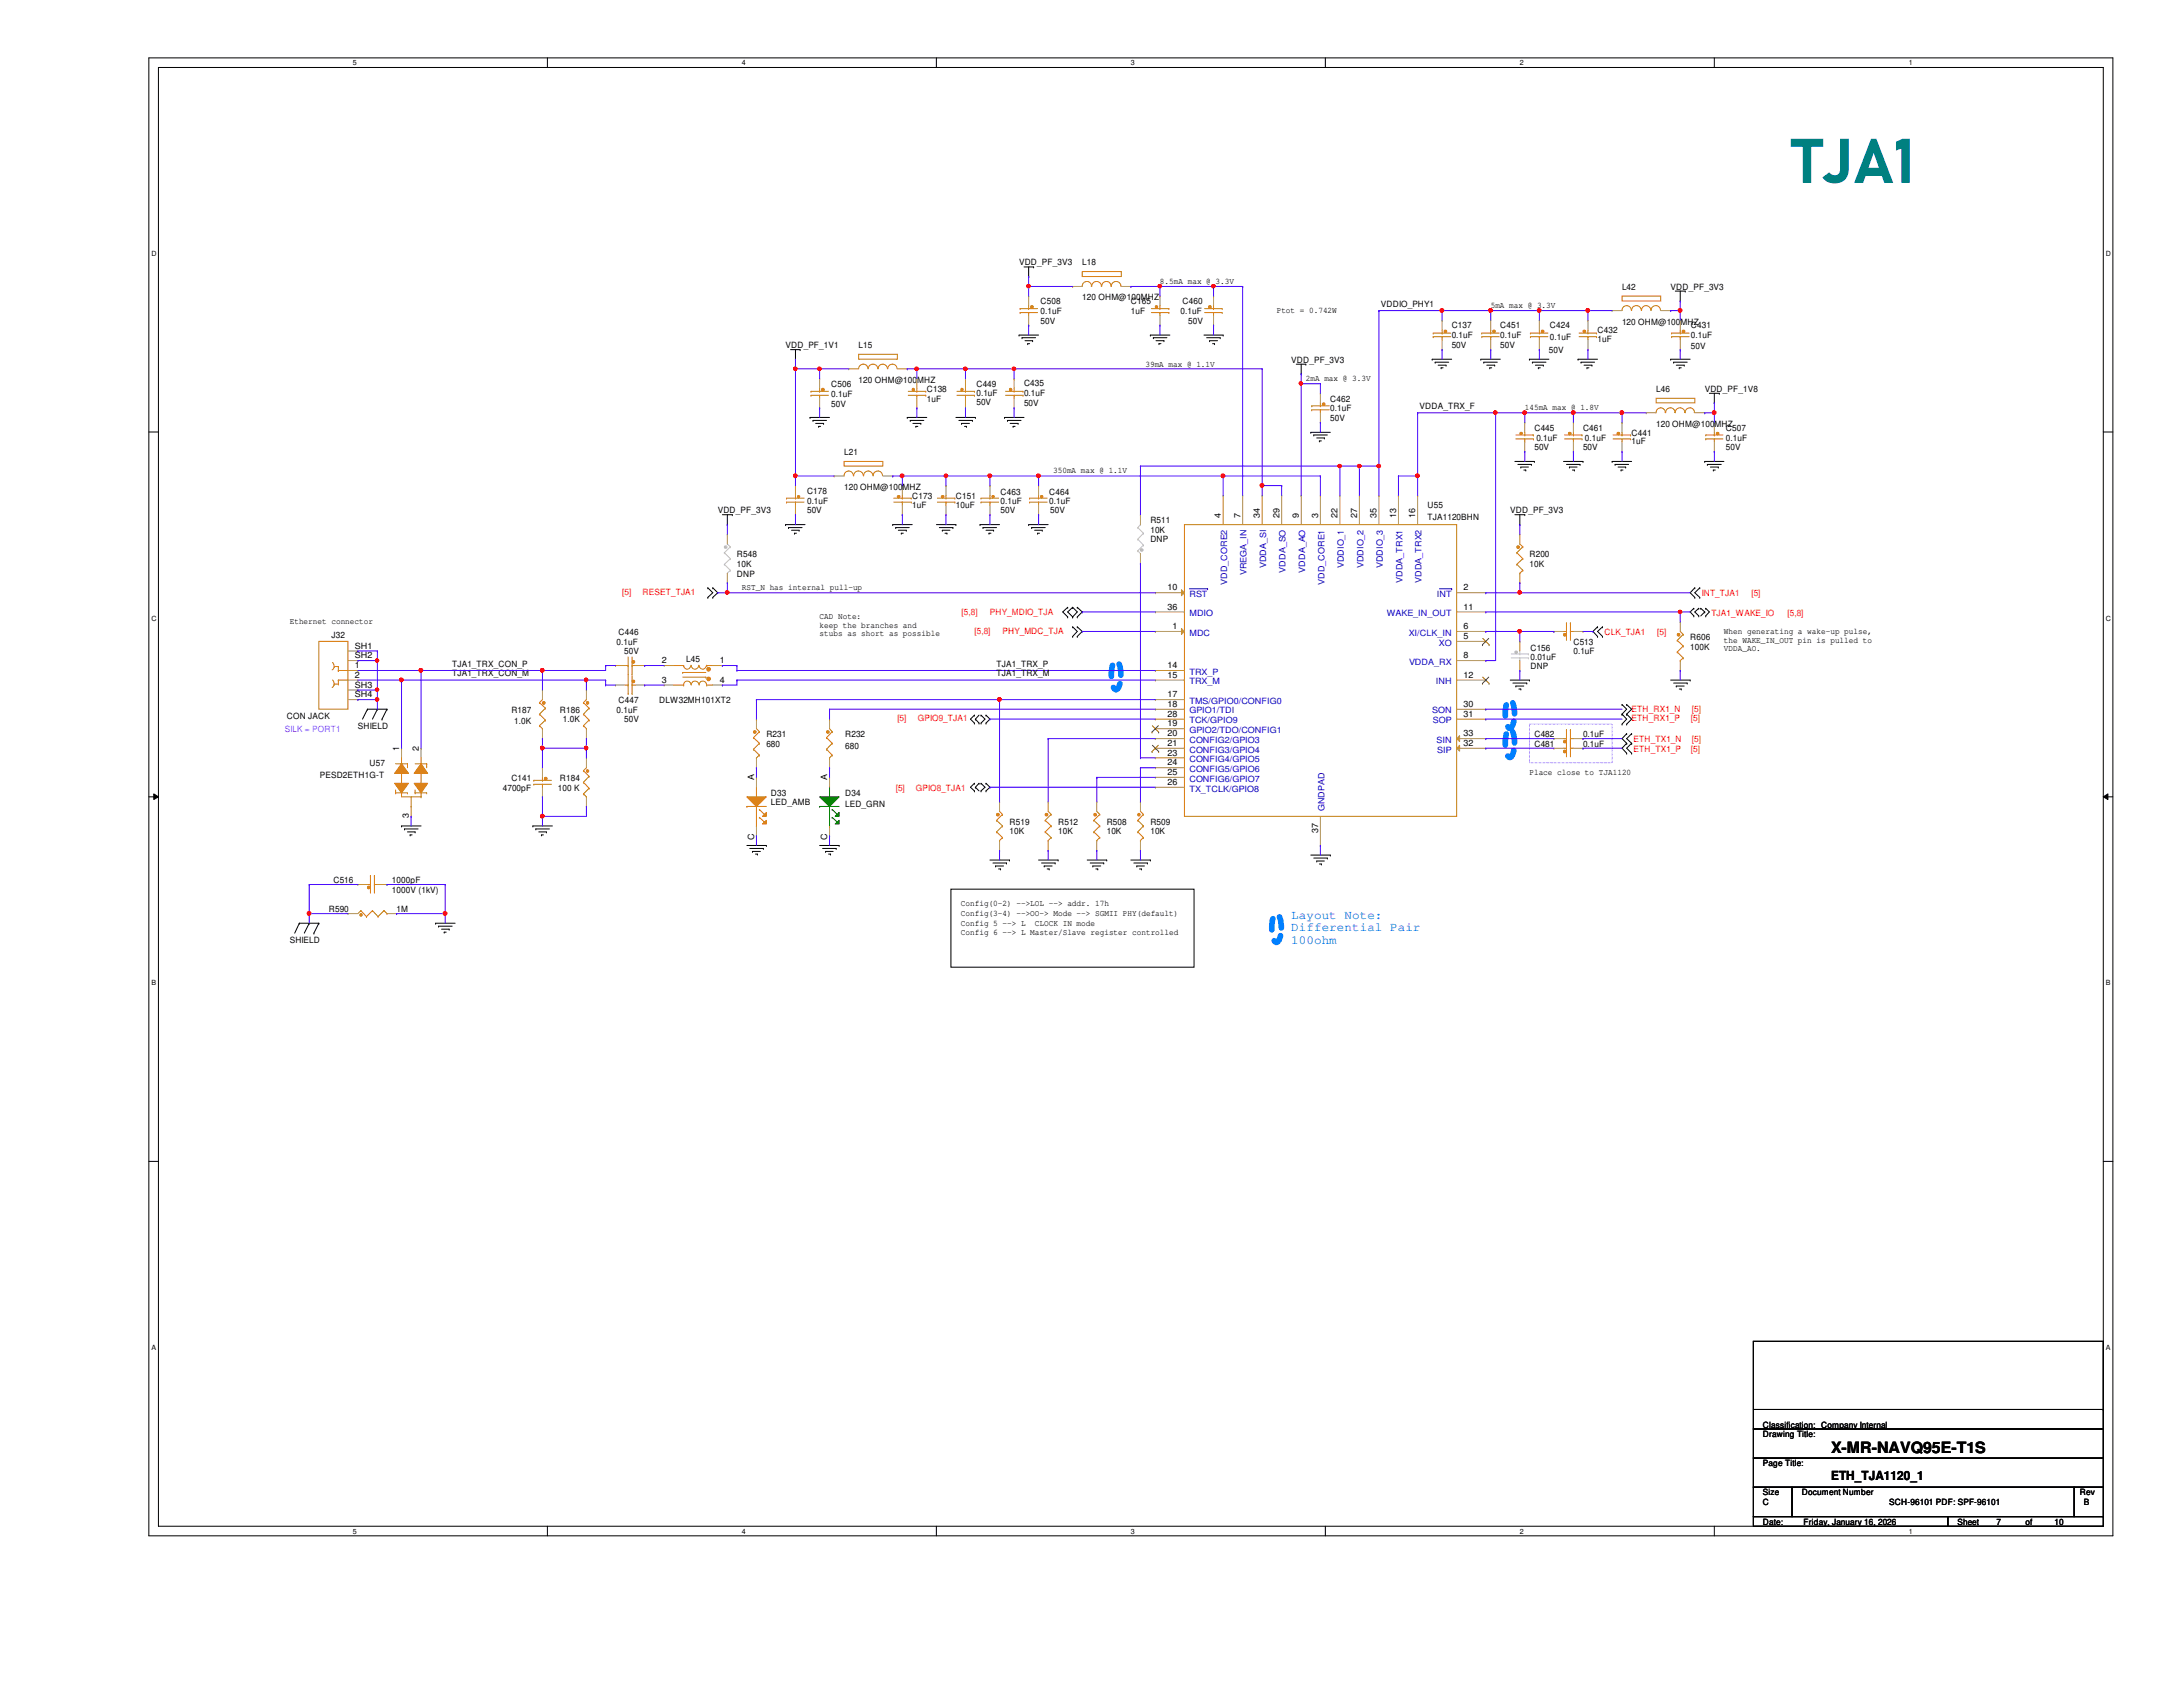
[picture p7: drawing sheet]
<svg xmlns="http://www.w3.org/2000/svg" width="279mm" height="216mm" viewBox="0 0 279 216" stroke-linecap="round" stroke-linejoin="round" font-family="sans-serif">
<defs><g id="words">
<text font-size="8" fill="#008080" x="229.4" y="23.4">TJA1</text>
<text font-size="2" x="234.4" y="186">X-MR-NAVQ95E-T1S</text>
<g font-size="1.6" fill="#0080ff">
<text x="165.3" y="117.6">Layout Note:</text>
<text x="165.3" y="119.2">Differential Pair</text>
<text x="165.3" y="120.8">100ohm</text>
</g>
<text font-size="1.6" x="234.4" y="189.4">ETH_TJA1120_1</text>
<g font-size="1.1">
<text x="130.4" y="34">VDD_PF_3V3</text>
<text x="138.5" y="34">L18</text>
<text x="133.2" y="38.9">C508</text>
<text x="133.2" y="40.2">0.1uF</text>
<text x="133.2" y="41.4">50V</text>
<text x="138.5" y="38.4">120 OHM@100MHZ</text>
<text x="144.7" y="38.9">C165</text>
<text x="144.7" y="40.2">1uF</text>
<text x="148.5" y="36.3">8.5mA max @ 3.3V</text>
<text x="151.1" y="40.2">0.1uF</text>
<text x="151.3" y="38.9">C460</text>
<text x="152.1" y="41.4">50V</text>
<text x="163.4" y="40">Ptot = 0.742W</text>
<text x="176.7" y="39.3">VDDIO_PHY1</text>
<text x="190.8" y="39.5">5mA max @ 3.3V</text>
<text x="207.6" y="37.1">L42</text>
<text x="207.6" y="41.6">120 OHM@100MHZ</text>
<text x="213.8" y="37.1">VDD_PF_3V3</text>
<text x="100.5" y="44.5">VDD_PF_1V1</text>
<text x="109.9" y="44.5">L15</text>
<text x="146.6" y="46.9">39mA max @ 1.1V</text>
<text x="165.3" y="46.4">VDD_PF_3V3</text>
<text x="185.8" y="42">C137</text>
<text x="185.8" y="43.3">0.1uF</text>
<text x="185.8" y="44.5">50V</text>
<text x="192" y="42">C451</text>
<text x="192" y="43.3">0.1uF</text>
<text x="192" y="44.5">50V</text>
<text x="198.2" y="45.2">50V</text>
<text x="198.4" y="42">C424</text>
<text x="198.4" y="43.6">0.1uF</text>
<text x="204.5" y="42.7">C432</text>
<text x="204.5" y="43.8">1uF</text>
<text x="216.4" y="42">C431</text>
<text x="216.4" y="43.3">0.1uF</text>
<text x="216.4" y="44.7">50V</text>
<text x="106.4" y="49.5">C506</text>
<text x="106.4" y="50.8">0.1uF</text>
<text x="106.4" y="52">50V</text>
<text x="109.9" y="49">120 OHM@100MHZ</text>
<text x="118.6" y="50.2">C138</text>
<text x="118.6" y="51.4">1uF</text>
<text x="125" y="49.5">C449</text>
<text x="125" y="50.6">0.1uF</text>
<text x="125" y="51.8">50V</text>
<text x="131.1" y="49.4">C435</text>
<text x="131.1" y="50.6">0.1uF</text>
<text x="131.1" y="51.9">50V</text>
<text x="167.1" y="48.8">2mA max @ 3.3V</text>
<text x="170.3" y="51.4">C462</text>
<text x="170.3" y="52.6">0.1uF</text>
<text x="170.3" y="53.9">50V</text>
<text x="181.7" y="52.4">VDDA_TRX_F</text>
<text x="195.2" y="52.5">145mA max @ 1.8V</text>
<text x="212" y="50.2">L46</text>
<text x="218.2" y="50.2">VDD_PF_1V8</text>
<text x="108" y="58.3">L21</text>
<text x="196.4" y="55.1">C445</text>
<text x="196.4" y="57.6">50V</text>
<text x="196.6" y="56.4">0.1uF</text>
<text x="202.6" y="55.1">C461</text>
<text x="202.6" y="57.6">50V</text>
<text x="202.9" y="56.4">0.1uF</text>
<text x="208.8" y="55.8">C441</text>
<text x="208.8" y="56.9">1uF</text>
<text x="212" y="54.6">120 OHM@100MHZ</text>
<text x="220.9" y="55.1">C507</text>
<text x="220.9" y="56.4">0.1uF</text>
<text x="220.9" y="57.6">50V</text>
<text x="91.9" y="65.7">VDD_PF_3V3</text>
<text x="103.3" y="63.2">C178</text>
<text x="103.3" y="64.5">0.1uF</text>
<text x="103.3" y="65.7">50V</text>
<text x="108" y="62.7">120 OHM@100MHZ</text>
<text x="116.8" y="63.8">C173</text>
<text x="116.8" y="65.1">1uF</text>
<text x="122.3" y="63.8">C151</text>
<text x="122.3" y="65.1">10uF</text>
<text x="128.1" y="63.3">C463</text>
<text x="128.1" y="64.5">0.1uF</text>
<text x="128.1" y="65.7">50V</text>
<text x="134.3" y="63.3">C464</text>
<text x="134.3" y="64.5">0.1uF</text>
<text x="134.4" y="65.7">50V</text>
<text x="134.8" y="60.6">350mA max @ 1.1V</text>
<text x="182.7" y="65.1">U55</text>
<text x="193.3" y="65.7">VDD_PF_3V3</text>
<text x="94.3" y="71.3">R548</text>
<text x="147.2" y="66.9">R511</text>
<text x="147.2" y="68.2">10K</text>
<text x="147.2" y="69.4">DNP</text>
<text x="156.3" y="66.3" transform="rotate(-90 156.3 66.3)">4</text>
<text x="158.7" y="66.3" transform="rotate(-90 158.7 66.3)">7</text>
<text x="161.2" y="66.3" transform="rotate(-90 161.2 66.3)">34</text>
<text x="163.7" y="66.3" transform="rotate(-90 163.7 66.3)">29</text>
<text x="166.2" y="66.3" transform="rotate(-90 166.2 66.3)">9</text>
<text x="168.7" y="66.3" transform="rotate(-90 168.7 66.3)">3</text>
<text x="171.2" y="66.3" transform="rotate(-90 171.2 66.3)">22</text>
<text x="173.7" y="66.3" transform="rotate(-90 173.7 66.3)">27</text>
<text x="176.2" y="66.3" transform="rotate(-90 176.2 66.3)">35</text>
<text x="178.7" y="66.3" transform="rotate(-90 178.7 66.3)">13</text>
<text x="181.1" y="66.3" transform="rotate(-90 181.1 66.3)">16</text>
<text x="182.7" y="66.6">TJA1120BHN</text>
<text x="195.7" y="71.3">R200</text>
<text x="94.3" y="72.6">10K</text>
<text x="94.3" y="73.8">DNP</text>
<text x="95" y="75.5">RST_N has internal pull-up</text>
<text x="149.4" y="75.6">10</text>
<text x="187.3" y="75.6">2</text>
<text x="195.7" y="72.6">10K</text>
<text x="37.1" y="79.9">Ethernet connector</text>
<text x="42.4" y="81.6">J32</text>
<text x="45.4" y="83">SH1</text>
<text x="78.9" y="82.5">0.1uF</text>
<text x="79.2" y="81.3">C446</text>
<text x="79.9" y="83.7">50V</text>
<text x="104.9" y="79.2">CAD Note:</text>
<text x="104.9" y="80.3">keep the branches and</text>
<text x="104.9" y="81.4">stubs as short as possible</text>
<text x="149.4" y="78">36</text>
<text x="150.1" y="80.5">1</text>
<text x="187.3" y="80.5">6</text>
<text x="187.3" y="81.8">5</text>
<text x="187.3" y="78">11</text>
<text x="195.9" y="83.4">C156</text>
<text x="201.4" y="82.5">C513</text>
<text x="201.4" y="83.7">0.1uF</text>
<text x="216.3" y="81.9">R606</text>
<text x="216.3" y="83.1">100K</text>
<text x="220.6" y="81.2">When generating a wake-up pulse,</text>
<text x="220.6" y="82.3">the WAKE_IN_OUT pin is pulled to</text>
<text x="220.6" y="83.4">VDDA_AO.</text>
<text x="45.4" y="85.5">1</text>
<text x="45.4" y="86.7">2</text>
<text x="45.4" y="84.2">SH2</text>
<text x="45.4" y="88">SH3</text>
<text x="45.4" y="89.2">SH4</text>
<text x="57.9" y="86.6">TJA1_TRX_CON_M</text>
<text x="57.9" y="85.3">TJA1_TRX_CON_P</text>
<text x="79.2" y="90">C447</text>
<text x="84.4" y="90">DLW32MH101XT2</text>
<text x="84.7" y="84.9">2</text>
<text x="84.7" y="87.4">3</text>
<text x="87.8" y="84.8">L45</text>
<text x="92.1" y="84.9">1</text>
<text x="92.1" y="87.4">4</text>
<text x="127.6" y="85.3">TJA1_TRX_P</text>
<text x="127.6" y="86.6">TJA1_TRX_M</text>
<text x="149.4" y="85.5">14</text>
<text x="149.4" y="86.7">15</text>
<text x="149.4" y="89.2">17</text>
<text x="187.3" y="86.7">12</text>
<text x="187.3" y="84.2">8</text>
<text x="195.9" y="84.5">0.01uF</text>
<text x="195.9" y="85.6">DNP</text>
<text x="36.7" y="92.1">CON JACK</text>
<text x="45.8" y="93.3">SHIELD</text>
<text x="65.4" y="91.2">R187</text>
<text x="65.8" y="92.7">1.0K</text>
<text x="71.7" y="91.2">R186</text>
<text x="72.1" y="92.5">1.0K</text>
<text x="78.9" y="91.2">0.1uF</text>
<text x="79.9" y="92.5">50V</text>
<text x="98.1" y="94.3">R231</text>
<text x="98.1" y="95.6">680</text>
<text x="108.2" y="94.3">R232</text>
<text x="108.2" y="95.8">680</text>
<text x="149.4" y="90.5">18</text>
<text x="149.4" y="91.7">28</text>
<text x="149.4" y="93">19</text>
<text x="149.4" y="94.2">20</text>
<text x="149.4" y="95.5">21</text>
<text x="187.3" y="90.5">30</text>
<text x="187.3" y="91.7">31</text>
<text x="187.3" y="94.2">33</text>
<text x="187.3" y="95.5">32</text>
<text x="196.4" y="95.6">C481</text>
<text x="196.4" y="94.3">C482</text>
<text x="202.6" y="95.6">0.1uF</text>
<text x="202.6" y="94.3">0.1uF</text>
<text x="40.9" y="99.6">PESD2ETH1G-T</text>
<text x="47.3" y="98">U57</text>
<text x="51.1" y="96.1" transform="rotate(-90 51.1 96.1)">1</text>
<text x="53.6" y="96.1" transform="rotate(-90 53.6 96.1)">2</text>
<text x="64.3" y="101.2">4700pF</text>
<text x="65.4" y="99.9">C141</text>
<text x="71.4" y="101.2">100 K</text>
<text x="71.7" y="99.9">R184</text>
<text x="96.5" y="99.9" transform="rotate(-90 96.5 99.9)">A</text>
<text x="98.7" y="101.8">D33</text>
<text x="105.9" y="99.9" transform="rotate(-90 105.9 99.9)">A</text>
<text x="108.2" y="101.8">D34</text>
<text x="149.4" y="96.7">23</text>
<text x="149.4" y="98">24</text>
<text x="149.4" y="99.2">25</text>
<text x="149.4" y="100.5">26</text>
<text x="195.7" y="99.2">Place close to TJA1120</text>
<text x="52.3" y="104.7" transform="rotate(-90 52.3 104.7)">3</text>
<text x="96.5" y="107.4" transform="rotate(-90 96.5 107.4)">C</text>
<text x="98.7" y="103">LED_AMB</text>
<text x="105.9" y="107.4" transform="rotate(-90 105.9 107.4)">C</text>
<text x="108.2" y="103.3">LED_GRN</text>
<text x="129.2" y="105.5">R519</text>
<text x="129.2" y="106.8">10K</text>
<text x="135.4" y="105.5">R512</text>
<text x="135.4" y="106.8">10K</text>
<text x="141.6" y="105.5">R508</text>
<text x="141.6" y="106.8">10K</text>
<text x="147.2" y="105.5">R509</text>
<text x="147.2" y="106.8">10K</text>
<text x="168.7" y="106.6" transform="rotate(-90 168.7 106.6)">37</text>
<text x="42.7" y="113">C516</text>
<text x="50.2" y="113">1000pF</text>
<text x="42.1" y="116.7">R590</text>
<text x="50.2" y="114.3">1000V (1kV)</text>
<text x="50.8" y="116.7">1M</text>
<text x="123" y="117.2">Config(3-4) --&gt;OO-&gt; Mode --&gt; SGMII PHY(default)</text>
<text x="123" y="118.5">Config 5 --&gt; L</text>
<text x="123" y="116">Config(0-2) --&gt;LOL --&gt; addr. 17h</text>
<text x="123" y="119.7">Config 6 --&gt; L Master/Slave register controlled</text>
<text x="132.5" y="118.5">CLOCK IN mode</text>
<text x="37.1" y="120.7">SHIELD</text>
<text x="225.6" y="183.9">Drawing Title:</text>
<text x="225.6" y="182.7">Classification: Company Internal</text>
<text x="225.6" y="187.7">Page Title:</text>
<text x="225.6" y="191.4">Size</text>
<text x="230.6" y="191.4">Document Number</text>
<text x="266.2" y="191.4">Rev</text>
<text x="225.6" y="195.2">Date:</text>
<text x="225.6" y="192.7">C</text>
<text x="230.8" y="195.2">Friday, January 16, 2026</text>
<text x="241.8" y="192.7">SCH-96101 PDF: SPF-96101</text>
<text x="250.5" y="195.2">Sheet</text>
<text x="255.5" y="195.2">7</text>
<text x="259.2" y="195.2">of</text>
<text x="263" y="195.2">10</text>
<text x="266.7" y="192.7">B</text>
</g>
<g font-size="1.1" fill="#f00">
<text x="79.6" y="76.2">[5]</text>
<text x="82.3" y="76.2">RESET_TJA1</text>
<text x="217.8" y="76.3">INT_TJA1</text>
<text x="224.2" y="76.3">[5]</text>
<text x="123.1" y="78.7">[5,8]</text>
<text x="124.7" y="81.2">[5,8]</text>
<text x="126.7" y="78.7">PHY_MDIO_TJA</text>
<text x="128.3" y="81.2">PHY_MDC_TJA</text>
<text x="205.4" y="81.3">CLK_TJA1</text>
<text x="212.1" y="81.3">[5]</text>
<text x="219" y="78.8">TJA1_WAKE_IO</text>
<text x="228.8" y="78.8">[5,8]</text>
<text x="114.9" y="92.3">[5]</text>
<text x="117.5" y="92.3">GPIO9_TJA1</text>
<text x="208.8" y="91.1">ETH_RX1_N</text>
<text x="208.8" y="92.3">ETH_RX1_P</text>
<text x="209.1" y="95">ETH_TX1_N</text>
<text x="216.4" y="92.3">[5]</text>
<text x="216.5" y="91.1">[5]</text>
<text x="216.5" y="95">[5]</text>
<text x="114.6" y="101.2">[5]</text>
<text x="117.2" y="101.2">GPIO8_TJA1</text>
<text x="209.1" y="96.2">ETH_TX1_P</text>
<text x="216.4" y="96.2">[5]</text>
</g>
<g font-size="1.1" fill="#00c">
<text x="152.2" y="76.4">RST</text>
<text x="157.1" y="74.8" transform="rotate(-90 157.1 74.8)">VDD_CORE2</text>
<text x="159.6" y="73.6" transform="rotate(-90 159.6 73.6)">VREGA_IN</text>
<text x="162.1" y="72.7" transform="rotate(-90 162.1 72.7)">VDDA_SI</text>
<text x="164.5" y="73.3" transform="rotate(-90 164.5 73.3)">VDDA_SO</text>
<text x="167" y="73.3" transform="rotate(-90 167 73.3)">VDDA_AO</text>
<text x="169.5" y="74.8" transform="rotate(-90 169.5 74.8)">VDD_CORE1</text>
<text x="172" y="72.7" transform="rotate(-90 172 72.7)">VDDIO_1</text>
<text x="174.5" y="72.7" transform="rotate(-90 174.5 72.7)">VDDIO_2</text>
<text x="177" y="72.7" transform="rotate(-90 177 72.7)">VDDIO_3</text>
<text x="179.5" y="74.6" transform="rotate(-90 179.5 74.6)">VDDA_TRX1</text>
<text x="181.9" y="74.6" transform="rotate(-90 181.9 74.6)">VDDA_TRX2</text>
<text x="183.9" y="76.4">INT</text>
<text x="152.2" y="81.4">MDC</text>
<text x="152.2" y="78.9">MDIO</text>
<text x="177.5" y="78.9">WAKE_IN_OUT</text>
<text x="180.3" y="81.4">XI/CLK_IN</text>
<text x="184.1" y="82.6">XO</text>
<text x="152.2" y="86.4">TRX_P</text>
<text x="152.2" y="87.6">TRX_M</text>
<text x="180.3" y="85.1">VDDA_RX</text>
<text x="183.8" y="87.6">INH</text>
<text x="152.2" y="90.1">TMS/GPIO0/CONFIG0</text>
<text x="152.2" y="91.3">GPIO1/TDI</text>
<text x="152.2" y="92.6">TCK/GPIO9</text>
<text x="152.2" y="93.8">GPIO2/TDO/CONFIG1</text>
<text x="152.2" y="95.1">CONFIG2/GPIO3</text>
<text x="183.3" y="91.3">SON</text>
<text x="183.4" y="92.6">SOP</text>
<text x="183.9" y="95.1">SIN</text>
<text x="152.2" y="96.3">CONFIG3/GPIO4</text>
<text x="152.2" y="97.5">CONFIG4/GPIO5</text>
<text x="152.2" y="98.8">CONFIG5/GPIO6</text>
<text x="152.2" y="100">CONFIG6/GPIO7</text>
<text x="152.2" y="101.3">TX_TCLK/GPIO8</text>
<text x="183.9" y="96.3">SIP</text>
<text x="169.5" y="103.8" transform="rotate(-90 169.5 103.8)">GNDPAD</text>
</g>
<text font-size="1.1" fill="#f0f" x="36.4" y="93.7">SILK = PORT1</text>
<g font-size=".9">
<text x="45.2" y="8.3">5</text>
<text x="95" y="8.3">4</text>
<text x="144.7" y="8.3">3</text>
<text x="194.5" y="8.3">2</text>
<text x="244.3" y="8.3">1</text>
<text x="19.4" y="32.8">D</text>
<text x="269.5" y="32.8">D</text>
<text x="19.4" y="79.4">C</text>
<text x="269.5" y="79.4">C</text>
<text x="19.4" y="126.1">B</text>
<text x="269.5" y="126.1">B</text>
<text x="19.4" y="172.8">A</text>
<text x="269.5" y="172.8">A</text>
<text x="45.2" y="196.3">5</text>
<text x="95" y="196.3">4</text>
<text x="144.7" y="196.3">3</text>
<text x="194.5" y="196.3">2</text>
<text x="244.3" y="196.3">1</text>
</g>
</g></defs>
<path d="M19.1 7.4h251.3v189.2h-251.3zM20.3 8.6h248.9v186.7h-248.9z" fill="none" stroke="#000" stroke-width=".13"/>
<g fill="#fff">
<path d="M45.2 7.5h.5v1.1h-.5z"/>
<path d="M45.2 195.5h.5v1h-.5z"/>
</g>
<path d="M70.1 7.4v1.2M70.1 195.3v1.3" fill="none" stroke="#000" stroke-width=".13"/>
<g fill="#fff">
<path d="M95 7.5h.5v1.1h-.5z"/>
<path d="M95 195.5h.5v1h-.5z"/>
</g>
<path d="M119.8 7.4v1.2M119.8 195.3v1.3" fill="none" stroke="#000" stroke-width=".13"/>
<g fill="#fff">
<path d="M144.7 7.5h.5v1.1h-.5z"/>
<path d="M144.7 195.5h.5v1h-.5z"/>
</g>
<path d="M169.6 7.4v1.2M169.6 195.3v1.3" fill="none" stroke="#000" stroke-width=".13"/>
<g fill="#fff">
<path d="M194.5 7.5h.5v1.1h-.5z"/>
<path d="M194.5 195.5h.5v1h-.5z"/>
</g>
<path d="M219.4 7.4v1.2M219.4 195.3v1.3" fill="none" stroke="#000" stroke-width=".13"/>
<g fill="#fff">
<path d="M244.3 7.5h.5v1.1h-.5z"/>
<path d="M244.3 195.5h.5v1h-.5z"/>
<path d="M19.4 32h.6v1h-.6z"/>
<path d="M269.5 32h.7v1h-.7z"/>
<path d="M19.4 78.6h.6v1h-.6z"/>
<path d="M269.5 78.6h.7v1h-.7z"/>
</g>
<path d="M19.1 55.3h1.2M269.2 55.3h1.2" fill="none" stroke="#000" stroke-width=".13"/>
<g fill="#fff">
<path d="M19.4 125.3h.6v1h-.6z"/>
<path d="M269.5 125.3h.6v1h-.6z"/>
</g>
<path d="M19.1 102h1.2M19.7 101.6l.6 .4-.6 .3zM269.2 102l.6-.4v.7zM269.2 102h1.2" fill="none" stroke="#000" stroke-width=".13"/>
<path d="M19.7 101.6l.6 .4-.6 .3zM269.2 102l.6-.4v.7z" fill="#000"/>
<g fill="#fff">
<path d="M19.4 172h.5v1h-.5z"/>
<path d="M269.5 172h.6v1h-.6z"/>
</g>
<g fill="none" stroke="#000" stroke-width=".13">
<path d="M131.1 34.2h1.2M131.7 35.4h.1M131.7 34.2v1.2M132.3 34.2h.1M214.4 37.3h1.3M215.1 38.5h.1M215.1 37.3v1.2M215.7 37.3h.1M101.2 44.7h1.2M101.8 46h.1M101.8 44.7v1.3M102.4 44.7h.1"/>
<path d="M103.7 53.4h.1M103.7 53.4h2.5M104.1 53.8h.1M104.1 53.8h1.7M104.4 54.2h1M104.8 54.6h.1M104.8 54.6h.2M105.4 54.2h.1M116.1 53.4h.1M116.1 53.4h2.5M116.5 53.8h.1M116.5 53.8h1.7"/>
<path d="M116.8 54.2h1.1M117.2 54.6h.1M117.2 54.6h.3M117.9 54.2h.1M122.3 53.4h2.5M122.7 53.8h1.8M123.1 54.2h.1M123.1 54.2h1M123.4 54.6h.3M123.7 54.6h.1M124.5 53.8h.1M124.8 53.4h.1"/>
<path d="M128.6 53.4h.1M128.6 53.4h2.5M128.9 53.8h.1M128.9 53.8h1.8M129.3 54.2h1M129.7 54.6h.1M129.7 54.6h.2M130.3 54.2h.1M130.4 42.9h.1M130.4 42.9h2.5M130.8 43.2h.1M130.8 43.2h1.7"/>
<path d="M131.2 43.6h1M131.5 44h.1M131.5 44h.3M132.2 43.6h.1M147.2 42.9h.1M147.2 42.9h2.5M147.6 43.2h.1M147.6 43.2h1.8M148 43.6h1M148.3 44h.1M148.3 44h.3M149 43.6h.1"/>
<path d="M154.1 42.9h2.4M154.4 43.2h1.8M154.8 43.6h.1M154.8 43.6h1M155.2 44h.2M155.4 44h.1M156.2 43.2h.1M156.5 42.9h.1M165.9 46.6h1.2M166.5 47.8h.1M166.5 46.6v1.2M167.1 46.6h.1"/>
<path d="M167.8 55.3h.1M167.8 55.3h2.5M168.1 55.7h.1M168.1 55.7h1.8M168.5 56h1M168.9 56.4h.1M168.9 56.4h.2M169.5 56h.1M183.3 46h.1M183.3 46h2.5M183.7 46.4h.1M183.7 46.4h1.7"/>
<path d="M184.1 46.7h1M184.4 47.1h.1M184.4 47.1h.3M185.1 46.7h.1M189.5 46h.1M189.5 46h2.5M189.9 46.4h.1M189.9 46.4h1.7M190.3 46.7h1M190.7 47.1h.1M190.7 47.1h.2M191.3 46.7h.1"/>
<path d="M193.9 59.1h2.5M194.3 59.4h1.7M194.6 59.8h.1M194.6 59.8h1M195.7 46h.1M195.7 46h2.5M196 59.4h.1M196.1 46.4h.1M196.1 46.4h1.8M196.4 59.1h.1M196.5 46.7h1M196.9 47.1h.1"/>
<path d="M196.9 47.1h.2M197.5 46.7h.1M200.1 59.1h2.5M200.5 59.4h1.7M200.9 59.8h.1M200.9 59.8h.9M202 46h.1M202 46h2.5M202.2 59.4h.1M202.4 46.4h.1M202.4 46.4h1.7M202.6 59.1h.1"/>
<path d="M202.7 46.7h1.1M203.1 47.1h.1M203.1 47.1h.3M203.8 46.7h.1M206.3 59.1h.1M206.3 59.1h2.5M206.7 59.4h.1M206.7 59.4h1.7M207.1 59.8h1M208.1 59.8h.1M213.8 46h.1M213.8 46h2.5"/>
<path d="M214.2 46.4h.1M214.2 46.4h1.7M214.5 46.7h1.1M214.9 47.1h.1M214.9 47.1h.3M215.6 46.7h.1M218.2 59.1h.1M218.2 59.1h2.4M218.5 59.4h.1M218.5 59.4h1.8M218.8 50.3h1.2M218.9 59.8h1"/>
<path d="M219.4 51.6h.1M219.4 50.3v1.3M219.9 59.8h.1M220 50.3h.1M90.6 75.2h.1M90.6 76.5h.1M90.6 75.2l.6 .7-.6 .6M91.2 76.5h.1M91.2 75.2h.1M91.2 75.2l.7 .7-.7 .6M92.5 65.9h1.2M93.1 67.1h.1"/>
<path d="M93.1 65.9v1.2M93.7 65.9h.1M100.5 67.1h.1M100.5 67.1h2.5M100.9 67.5h.1M100.9 67.5h1.8M101.3 67.9h1M101.7 68.2h.1M101.7 68.2h.2M102.3 67.9h.1M114.3 67.1h.1M114.3 67.1h2.5"/>
<path d="M114.6 67.5h.1M114.6 67.5h1.8M115 67.9h1M115.4 68.2h.1M115.4 68.2h.2M116 67.9h.1M119.8 67.1h2.5M120.2 67.5h1.8M120.6 67.9h.1M120.6 67.9h1M120.9 68.2h.3M121.2 68.2h.1"/>
<path d="M122 67.5h.1M122.3 67.1h.1M125.4 67.1h.1M125.4 67.1h2.5M125.8 67.5h.1M125.8 67.5h1.8M126.2 67.9h1M126.6 68.2h.1M126.6 68.2h.2M127.2 67.9h.1M131.7 67.1h.1M131.7 67.1h2.5"/>
<path d="M132 67.5h.1M132 67.5h1.8M132.4 67.9h1M132.8 68.2h.1M132.8 68.2h.3M133.4 67.9h.1M136.7 79h.1M136.7 77.7h.1M136.7 77.7l-.7 .6 .7 .7M137.3 77.7h.1M137.3 79h.1M137.3 77.7l-.6 .6 .6 .7"/>
<path d="M137.3 77.7l.6 .6-.6 .7M137.9 79h.1M137.9 77.7h.1M137.9 77.7l.6 .6-.6 .7M193.9 65.9h1.3M194.5 67.1h.1M194.5 65.9v1.2M195 60.2h.3M195.2 65.9h.1M195.3 60.2h.1M201.3 60.2h.2M201.5 60.2h.1"/>
<path d="M207.5 60.2h.1M207.5 60.2h.2M216.8 77.9h.1M216.8 78.8h.1M216.8 77.9l-.5 .4 .5 .5M216.9 75.2h.1M216.9 76.5h.1M216.9 75.2l-.6 .7 .6 .6M217.4 77.9h.1M217.4 78.8h.1M217.4 77.9l-.5 .4 .5 .5M217.6 76.5h.1"/>
<path d="M217.6 75.2h.1M217.6 75.2l-.7 .7 .7 .6M217.7 77.9h.1M217.7 77.9l.5 .4M218.2 78.3h.1M218.2 78.3l-.5 .5M218.3 78.8h.1M218.3 77.9h.1M218.3 77.9l.5 .4-.5 .5M219.3 60.2h.1M219.3 60.2h.2M47 90.8h.1"/>
<path d="M47 90.8l-.6 1.2M47 90.8h2.5M48.3 90.8h.1M48.3 90.8l-.6 1.2M48.9 92h.1M49.5 90.8h.1M49.5 90.8l-.6 1.2M124.7 91.5h.1M124.7 92.5h.1M124.7 91.5l-.5 .5 .5 .5M124.8 92h.1M124.8 92l.5 .5"/>
<path d="M125.3 92.5h.1M125.3 91.5l-.5 .5M125.6 92.5h.1M125.6 91.5h.1M125.6 91.5l.5 .5-.5 .5M126.2 92.5h.1M126.2 91.5h.1M126.2 91.5l.5 .5-.5 .5M137.3 80.2h.1M137.3 81.4h.1M137.3 80.2l.6 .6-.6 .6M137.9 81.4h.1"/>
<path d="M137.9 80.2h.1M137.9 80.2l.6 .6-.6 .6M193.3 87h2.4M193.6 87.4h1.8M194 87.8h.1M194 87.8h1M194.4 88.2h.2M194.6 88.2h.1M195.4 87.4h.1M195.7 87h.1M204.5 80.2h.1M204.5 81.4h.1"/>
<path d="M204.5 80.2l-.6 .6 .6 .6M205.1 81.4h.1M205.1 80.2h.1M205.1 80.2l-.6 .6 .6 .6M207.6 91.4h.1M207.6 90.2h.1M207.6 92.7h.1M207.6 90.2l.6 .6-.6 .6M207.6 91.4l.6 .6-.6 .7M208.2 91.4h.1M208.2 90.2h.1M208.2 92.7h.1"/>
<path d="M208.2 93.9h.1M208.2 95.1h.1M208.2 96.4h.1M208.2 90.2l.6 .6-.6 .6M208.2 91.4l.6 .6-.6 .7M208.2 93.9l-.6 .6 .6 .6M208.2 95.1l-.6 .7 .6 .6M208.8 95.1h.1M208.8 93.9h.1M208.8 96.4h.1M208.8 93.9l-.6 .6 .6 .6M208.8 95.1l-.6 .7 .6 .6"/>
<path d="M213.8 87h2.5M214.2 87.4h1.7M214.5 87.8h.1M214.5 87.8h1.1M214.9 88.2h.3M215.2 88.2h.1M215.9 87.4h.1M216.3 87h.1M38.3 118.2h.1M38.3 118.2h2.5M38.3 118.2l-.6 1.2M39.6 118.2h.1"/>
<path d="M39.6 118.2l-.7 1.2M40.2 119.4h.1M40.8 118.2h.1M40.8 118.2l-.6 1.2M51.4 105.7h.1M51.4 105.7h2.5M51.8 106.1h.1M51.8 106.1h1.7M52.2 106.5h.9M52.5 106.8h.1M52.5 106.8h.2M53.1 106.5h.1"/>
<path d="M55.8 118.2h.1M55.8 118.2h2.5M56.1 118.5h.1M56.1 118.5h1.8M56.5 118.9h1M56.9 119.3h.1M56.9 119.3h.2M57.5 118.9h.1M68.2 105.7h.1M68.2 105.7h2.5M68.6 106.1h.1M68.6 106.1h1.7"/>
<path d="M69 106.5h.9M69.3 106.8h.1M69.3 106.8h.3M69.9 106.5h.1M95.6 108.2h2.5M96 108.6h1.7M96.3 109h.1M96.3 109h1M96.7 109.3h.2M96.9 109.3h.1M97.7 108.6h.1M98.1 108.2h.1"/>
<path d="M104.9 108.2h2.5M105.3 108.6h1.7M105.7 109h.1M105.7 109h.9M106 109.3h.3M106.3 109.3h.1M107 108.6h.1M107.4 108.2h.1M121.7 113.8h31.1v10h-31.1zM124.7 101.2h.1M124.7 100.2h.1M124.7 100.2l-.5 .6 .5 .4"/>
<path d="M124.8 100.8h.1M124.8 100.8l.5 .4M125.3 100.2h.1M125.3 100.2l-.5 .6M125.6 100.2h.1M125.6 101.2h.1M125.6 100.2l.5 .6-.5 .4M126.2 100.2h.1M126.2 101.2h.1M126.2 100.2l.5 .6-.5 .4M126.7 110.1h2.5M127.1 110.4h1.7"/>
<path d="M127.4 110.8h.1M127.4 110.8h1M127.8 111.2h.3M128.1 111.2h.1M128.8 110.4h.1M129.2 110.1h.1M132.9 110.1h2.5M133.3 110.4h1.7M133.6 110.8h.1M133.6 110.8h1.1M134 111.2h.3M134.3 111.2h.1"/>
<path d="M135 110.4h.1M135.4 110.1h.1M139.1 110.1h2.5M139.5 110.4h1.8M139.9 110.8h.1M139.9 110.8h1M140.3 111.2h.2M140.5 111.2h.1M141.3 110.4h.1M141.6 110.1h.1M144.7 110.1h2.5M145.1 110.4h1.8"/>
<path d="M145.5 110.8h.1M145.5 110.8h1M145.8 111.2h.3M146.1 111.2h.1M146.9 110.4h.1M147.2 110.1h.1M167.8 109.4h2.5M168.1 109.8h1.8M168.5 110.2h.1M168.5 110.2h1M168.9 110.6h.2M169.1 110.6h.1"/>
<path d="M169.9 109.8h.1M170.3 109.4h.1M19.1 148.6h1.2M269.2 148.6h1.2M224.4 171.7h44.8v11.2h-44.8zM224.4 182.9h44.8v3.7h-44.8zM224.4 186.6h44.8v3.7h-44.8zM224.4 190.3h5v3.8h-5zM224.4 194.1h24.9v1.2h-24.9zM224.4 180.4h44.8M229.4 190.3h36.1v3.8h-36.1zM249.3 194.1h19.9v1.2h-19.9z"/>
<path d="M265.5 190.3h3.7v3.8h-3.7zM269.2 180.4h.1"/>
</g>
<path d="M195.7 92.7h10.6v4.9h-10.6z" fill="none" stroke="#f0f" stroke-width=".13"/>
<path d="M142.6 84.6l.2-.1a1.31 1.31 0 0 1 .6 1.3 3.7 3.7 0 0 1-.4 2.4l-.2 .1a1.34 1.34 0 0 1-.5-1.3 3.9 3.9 0 0 1 .3-2.4zM193.1 89.6l.2-.1a1.36 1.36 0 0 1 .5 1.3 3.8 3.8 0 0 1-.4 2.3l-.1 .1a1.34 1.34 0 0 1-.6-1.3 3.8 3.8 0 0 1 .4-2.3zM193.1 93.4l.2-.1a1.36 1.36 0 0 1 .5 1.2 3.8 3.8 0 0 1-.4 2.3l-.1 .1a1.34 1.34 0 0 1-.6-1.2 3.8 3.8 0 0 1 .4-2.3zM163.2 117l.2-.1a1.29 1.29 0 0 1 .6 1.3 3.7 3.7 0 0 1-.4 2.3l-.2 .1a1.34 1.34 0 0 1-.6-1.3 3.8 3.8 0 0 1 .4-2.3z" fill="none" stroke="#0080ff" stroke-width=".72" stroke-dasharray="1.4 1.4"/>
<path d="M147.4 39.5h2.2M149.6 39.5h.1M207.6 37.9h5v.6h-5zM208.8 39.7a.59 .59 0 0 0-.6-.6 .59 .59 0 0 0-.6 .7M210.1 39.7a.61 .61 0 0 0-.7-.6 .61 .61 0 0 0-.6 .7M211.3 39.7a.59 .59 0 0 0-.6-.6 .59 .59 0 0 0-.6 .7M212.5 39.7a.59 .59 0 0 0-.6-.6 .59 .59 0 0 0-.6 .7M147.4 40h2.2M148.5 40h.1M148.5 40v.4M149.6 40h.1" fill="none" stroke="#cc8006" stroke-width=".13"/>
<path d="M206.3 39.8h.1M206.3 39.8h1.3M212.6 39.8h1.2M213.8 39.8h.1" fill="none" stroke="#a84" stroke-width=".13"/>
<path d="M147.9 39.2h.2v.2h-.2z" fill-rule="evenodd" fill="#cc8006"/>
<path d="M147.9 39.2h.2v.2h-.2zM148.5 39.5h.1M148.5 39.1v.4M125.6 64.3h.1M125.6 63.8h.1M125.6 64.3h2.2M125.6 63.8h2.2M126.7 64.3h.1M126.7 64.3v.3" fill="none" stroke="#cc8006" stroke-width=".13"/>
<path d="M148.5 37.9h.1M148.5 37.9v1.2M148.5 41.6h.1M148.5 40.4v1.2" fill="none" stroke="#a84" stroke-width=".13"/>
<path d="M127 63.4h.2v.3h-.2z" fill-rule="evenodd" fill="#cc8006"/>
<g fill="none" stroke="#cc8006" stroke-width=".13">
<path d="M103.8 50.6h.1M103.8 50.1h.1M103.8 50.6h2.2M103.8 50.1h2.2M104.9 50.6h.1M104.9 50.6v.4M126.7 63.8h.1M126.7 63.4v.4M127 63.4h.2v.3h-.2zM40.8 82.1h3.7v8.7h-3.7zM42.5 87a.58 .58 0 0 1 0 1M42.5 84.8a.58 .58 0 0 1 0 .9"/>
<path d="M42.8 85.3h.1M42.8 87.5h.1M42.8 85.3h.5M42.8 87.5h.5M43.3 85.8h.1M43.3 87h.1M43.3 85.3h.1M43.3 87.5h.1M43.3 85.8h1.2M43.3 87h1.2M43.3 85.3v.5M43.3 87v.5"/>
</g>
<g fill="none" stroke="#a84" stroke-width=".13">
<path d="M126.7 62.1h.1M126.7 65.9h.1M126.7 62.1v1.3M126.7 64.6v1.3M44.5 85.8h1.3M44.5 87h1.3M44.5 83.3h1.3M44.5 84.5h1.3M44.5 88.3h1.3M44.5 89.5h1.3M45.8 85.8h.1M45.8 87h.1"/>
<path d="M45.8 83.3h.1M45.8 84.5h.1M45.8 88.3h.1M45.8 89.5h.1"/>
</g>
<path d="M105.2 49.7h.2v.3h-.2z" fill-rule="evenodd" fill="#cc8006"/>
<g fill="none" stroke="#cc8006" stroke-width=".13">
<path d="M138.5 34.8h5v.6h-5zM139.7 36.6a.57 .57 0 0 0-.6-.6 .57 .57 0 0 0-.6 .7M140.9 36.6a.59 .59 0 0 0-.6-.6 .59 .59 0 0 0-.6 .6v.1M142.2 36.6a.57 .57 0 0 0-.6-.6 .57 .57 0 0 0-.6 .7M143.4 36.6a.59 .59 0 0 0-.6-.6 .59 .59 0 0 0-.6 .6v.1M104.9 50.1h.1M104.9 49.7v.4M105.2 49.7h.2v.3h-.2zM200.5 94.7h.1M200.5 94.7v2.2M201 94.7h.1M201 95.8h.1"/>
<path d="M201 94.7v2.2M201 95.8h.4"/>
</g>
<path d="M137.3 36.7h.1M137.3 36.7h1.2M143.5 36.7h1.2M144.7 36.7h.1M104.9 48.5h.1M104.9 52.2h.1M104.9 48.5v1.2M104.9 51v1.2" fill="none" stroke="#a84" stroke-width=".13"/>
<path d="M200.1 96h.3v.3h-.3z" fill-rule="evenodd" fill="#cc8006"/>
<path d="M109.9 45.3h5v.7h-5zM109.9 47.2a.59 .59 0 0 1 .6-.6 .59 .59 0 0 1 .6 .6M111.1 47.2a.61 .61 0 0 1 .6-.6 .61 .61 0 0 1 .7 .6M112.4 47.2a.59 .59 0 0 1 .6-.6 .59 .59 0 0 1 .6 .6M113.6 47.2a.59 .59 0 0 1 .6-.6 .59 .59 0 0 1 .6 .6M200.1 95.8h.4M200.1 96h.3v.3h-.3zM200.5 95.8h.1" fill="none" stroke="#cc8006" stroke-width=".13"/>
<path d="M108.6 47.2h.1M108.6 47.2h1.3M114.9 47.2h1.2M116.1 47.2h.1M198.9 95.8h.1M198.9 95.8h1.2M201.4 95.8h1.2M202.6 95.8h.1" fill="none" stroke="#a84" stroke-width=".13"/>
<path d="M95.6 102h2.5l-1.3 1.2z" fill="#ff8000"/>
<path d="M95.6 102h2.5l-1.3 1.2z" fill="none" stroke="#ff8000" stroke-width=".13"/>
<path d="M98.1 104v.5h-.5z" fill="#ff8000"/>
<path d="M98.1 104v.5h-.5z" fill="none" stroke="#ff8000" stroke-width=".13"/>
<path d="M97.6 105.5l.5-.5v.5z" fill="#ff8000"/>
<path d="M95.6 103.2h.1M95.6 103.2h2.5M96.8 102h.1M96.8 105.7h.1M96.8 100.8v1.2M96.8 103.2v2.5M97.2 103.6h.1M97.2 104.6h.1M97.2 103.6l.6 .6M97.2 104.6l.6 .6M97.6 105.5l.5-.5v.5z" fill="none" stroke="#ff8000" stroke-width=".13"/>
<path d="M96.8 99.5h.1M96.8 99.5v1.3M96.8 107h.1M96.8 105.7v1.3" fill="none" stroke="#a84" stroke-width=".13"/>
<path d="M122.5 50.6h2.2M122.5 50.1h2.2M123.6 50.6h.1M123.6 50.6v.4M124.7 50.6h.1M124.7 50.1h.1" fill="none" stroke="#cc8006" stroke-width=".13"/>
<path d="M123 49.7h.2v.3h-.2z" fill-rule="evenodd" fill="#cc8006"/>
<path d="M123 49.7h.2v.3h-.2zM123.6 50.1h.1M123.6 49.7v.4M194 56.2h2.3M194 55.7h2.3M195.2 56.2h.1M195.2 56.2v.4M196.3 56.2h.1M196.3 55.7h.1" fill="none" stroke="#cc8006" stroke-width=".13"/>
<path d="M123.6 48.5h.1M123.6 52.2h.1M123.6 48.5v1.2M123.6 51v1.2" fill="none" stroke="#a84" stroke-width=".13"/>
<path d="M194.6 55.4h.2v.2h-.2z" fill-rule="evenodd" fill="#cc8006"/>
<path d="M194.6 55.4h.2v.2h-.2zM195.2 55.7h.1M195.2 55.3v.4M195.9 43.1h.1M195.9 42.6h.1M195.9 43.1h2.2M195.9 42.6h2.2M197 43.1h.1M197 43.1v.4" fill="none" stroke="#cc8006" stroke-width=".13"/>
<path d="M195.2 54.1h.1M195.2 57.8h.1M195.2 54.1v1.2M195.2 56.6v1.2" fill="none" stroke="#a84" stroke-width=".13"/>
<path d="M197.3 42.3h.3v.2h-.3z" fill-rule="evenodd" fill="#cc8006"/>
<g fill="none" stroke="#cc8006" stroke-width=".13">
<path d="M197 42.6h.1M197 42.2v.4M197.3 42.3h.3v.2h-.3zM74.7 98.6h.1M74.7 98.6l.7 .8M75.1 98.3l-.4 .3M75.4 99.4h.1M75.4 99.4l-.7 .7M74.7 100.1h.1M74.7 101.6h.1M74.7 100.1l.7 .8M74.7 101.6l.4 .4"/>
<path d="M75.1 102h.1M75.4 100.9h.1M75.4 100.9l-.7 .7"/>
</g>
<path d="M197 41h.1M197 44.7h.1M197 41v1.2M197 43.5v1.2" fill="none" stroke="#a84" stroke-width=".13"/>
<path d="M75.1 98.5h.2v.3h-.2z" fill-rule="evenodd" fill="#cc8006"/>
<path d="M100.7 64.3h.1M100.7 63.8h.1M100.7 64.3h2.2M100.7 63.8h2.2M101.8 64.3h.1M101.8 64.3v.3M75.1 98.5h.2v.3h-.2z" fill="none" stroke="#cc8006" stroke-width=".13"/>
<path d="M75.1 97h.1M75.1 97v1.3M75.1 103.2h.1M75.1 102v1.2" fill="none" stroke="#a84" stroke-width=".13"/>
<path d="M102.1 63.4h.2v.3h-.2z" fill-rule="evenodd" fill="#cc8006"/>
<g fill="none" stroke="#cc8006" stroke-width=".13">
<path d="M101.8 63.8h.1M101.8 63.4v.4M102.1 63.4h.2v.3h-.2zM140 105h.1M140 106.5h.1M140 105l.8 .7M140 106.5l.8 .7M140.4 107.6h.1M140.4 103.8l.4 .4M140.8 104.2h.1M140.8 105.7h.1M140.8 107.2h.1"/>
<path d="M140.8 104.2l-.8 .8M140.8 105.7l-.8 .8M140.8 107.2l-.4 .4"/>
</g>
<path d="M101.8 62.1h.1M101.8 65.9h.1M101.8 62.1v1.3M101.8 64.6v1.3" fill="none" stroke="#a84" stroke-width=".13"/>
<path d="M140 104.1h.3v.3h-.3z" fill-rule="evenodd" fill="#cc8006"/>
<path d="M68.3 99.9h.1M68.3 99.9h2.3M68.3 100.4h.1M68.3 100.4h2.3M69.4 100.4h.1M69.4 100.4v.4M140 104.1h.3v.3h-.3z" fill="none" stroke="#cc8006" stroke-width=".13"/>
<path d="M140.4 102.6h.1M140.4 108.8h.1M140.4 102.6v1.2M140.4 107.6v1.2" fill="none" stroke="#a84" stroke-width=".13"/>
<path d="M69.7 99.5h.3v.3h-.3z" fill-rule="evenodd" fill="#cc8006"/>
<g fill="none" stroke="#cc8006" stroke-width=".13">
<path d="M69.4 99.9h.1M69.4 99.5v.4M69.7 99.5h.3v.3h-.3zM46.2 116.5h.1M46.2 116.5l-.4 .4M46.2 116.5l.7 .8M46.9 117.3h.1M47.7 116.5h.1M47.7 116.5l-.8 .8M47.7 116.5l.7 .8M48.4 117.3h.1M49.1 116.5h.1"/>
<path d="M49.1 116.5l-.7 .8M49.1 116.5l.4 .4M49.5 116.9h.1"/>
</g>
<path d="M69.4 98.3h.1M69.4 98.3v1.2M69.4 102h.1M69.4 100.8v1.2" fill="none" stroke="#a84" stroke-width=".13"/>
<path d="M46.1 117h.2v.2h-.2z" fill-rule="evenodd" fill="#cc8006"/>
<path d="M218.3 56.2h.1M218.3 55.7h.1M218.3 56.2h2.2M218.3 55.7h2.2M219.4 56.2h.1M219.4 56.2v.4M46.1 117h.2v.2h-.2z" fill="none" stroke="#cc8006" stroke-width=".13"/>
<path d="M44.5 116.9h.1M44.5 116.9h1.3M49.5 116.9h1.3M50.8 116.9h.1" fill="none" stroke="#a84" stroke-width=".13"/>
<path d="M219.7 55.4h.3v.2h-.3z" fill-rule="evenodd" fill="#cc8006"/>
<path d="M167.9 52.5h.1M167.9 51.9h.1M167.9 52.5h2.2M167.9 51.9h2.2M169 52.5h.1M169 52.5v.3M219.4 55.7h.1M219.4 55.3v.4M219.7 55.4h.3v.2h-.3z" fill="none" stroke="#cc8006" stroke-width=".13"/>
<path d="M219.4 54.1h.1M219.4 57.8h.1M219.4 54.1v1.2M219.4 56.6v1.2" fill="none" stroke="#a84" stroke-width=".13"/>
<path d="M169.3 51.6h.2v.2h-.2z" fill-rule="evenodd" fill="#cc8006"/>
<path d="M169 51.9h.1M169 51.6v.3M169.3 51.6h.2v.2h-.2zM200.5 79.7h.1M200.5 79.7v2.3M201 79.7h.1M201 79.7v2.3M201 80.8h.1M201 80.8h.4" fill="none" stroke="#cc8006" stroke-width=".13"/>
<path d="M169 50.3h.1M169 54.1h.1M169 50.3v1.3M169 52.8v1.3" fill="none" stroke="#a84" stroke-width=".13"/>
<path d="M200.1 81.1h.3v.3h-.3z" fill-rule="evenodd" fill="#cc8006"/>
<g fill="none" stroke="#cc8006" stroke-width=".13">
<path d="M200.1 80.8h.4M200.1 81.1h.3v.3h-.3zM200.5 80.8h.1M127.6 105h.1M127.6 106.5h.1M127.6 105l.7 .7M127.6 106.5l.7 .7M127.9 107.6h.1M127.9 103.8l.4 .4M128.3 104.2h.1M128.3 105.7h.1M128.3 107.2h.1"/>
<path d="M128.3 104.2l-.7 .8M128.3 105.7l-.7 .8M128.3 107.2l-.4 .4"/>
</g>
<path d="M198.9 80.8h.1M198.9 80.8h1.2M201.4 80.8h1.2M202.6 80.8h.1" fill="none" stroke="#a84" stroke-width=".13"/>
<path d="M127.6 104.1h.2v.3h-.2z" fill-rule="evenodd" fill="#cc8006"/>
<path d="M127.6 104.1h.2v.3h-.2z" fill="none" stroke="#cc8006" stroke-width=".13"/>
<path d="M127.9 102.6h.1M127.9 108.8h.1M127.9 102.6v1.2M127.9 107.6v1.2" fill="none" stroke="#a84" stroke-width=".13"/>
<path d="M92.7 70.7h.1M92.7 72.2h.1M92.7 70.7l.8 .8M92.7 72.2l.8 .8M93.1 73.4h.1M93.1 69.6l.4 .4M93.5 70h.1M93.5 71.5h.1M93.5 73h.1M93.5 70l-.8 .7M93.5 71.5l-.8 .7M93.5 73l-.4 .4" fill="none" stroke="#c0c0c0" stroke-width=".13"/>
<path d="M92.7 69.9h.3v.2h-.3z" fill-rule="evenodd" fill="#c0c0c0"/>
<path d="M92.7 69.9h.3v.2h-.3z" fill="none" stroke="#c0c0c0" stroke-width=".13"/>
<path d="M93.1 68.4h.1M93.1 74.6h.1M93.1 68.4v1.2M93.1 73.4v1.2" fill="none" stroke="#a84" stroke-width=".13"/>
<path d="M74.7 89.9h.1M74.7 91.4h.1M74.7 92.9h.1M74.7 89.9l.7 .7M74.7 91.4l.7 .8M74.7 92.9l.4 .4M75.1 93.3h.1M75.1 89.5l-.4 .4M75.4 90.6h.1M75.4 92.2h.1M75.4 90.6l-.7 .8M75.4 92.2l-.7 .7" fill="none" stroke="#cc8006" stroke-width=".13"/>
<path d="M75.1 89.8h.2v.3h-.2z" fill-rule="evenodd" fill="#cc8006"/>
<path d="M75.1 89.8h.2v.3h-.2z" fill="none" stroke="#cc8006" stroke-width=".13"/>
<path d="M75.1 88.3h.1M75.1 94.5h.1M75.1 88.3v1.2M75.1 93.3v1.2" fill="none" stroke="#a84" stroke-width=".13"/>
<path d="M145.6 70.5h.1M145.6 69h.1M145.6 67.5h.1M145.6 70.5l.4 .4M145.6 69l.7 .8M145.6 67.5l.7 .7M146 67.1h.1M146 67.1l-.4 .4M146.3 69.8h.1M146.3 68.2h.1M146.3 69.8l-.7 .7M146.3 68.2l-.7 .8" fill="none" stroke="#c0c0c0" stroke-width=".13"/>
<path d="M146 70.3h.3v.2h-.3z" fill-rule="evenodd" fill="#c0c0c0"/>
<path d="M146 70.3h.3v.2h-.3z" fill="none" stroke="#c0c0c0" stroke-width=".13"/>
<path d="M146 72.1h.1M146 65.9h.1M146 65.9v1.2M146 70.9v1.2" fill="none" stroke="#a84" stroke-width=".13"/>
<path d="M214 43.1h.1M214 42.6h.1M214 43.1h2.2M214 42.6h2.2M215.1 43.1h.1M215.1 43.1v.4" fill="none" stroke="#cc8006" stroke-width=".13"/>
<path d="M215.3 42.3h.3v.2h-.3z" fill-rule="evenodd" fill="#cc8006"/>
<path d="M215.1 42.6h.1M215.1 42.2v.4M215.3 42.3h.3v.2h-.3zM120 64.3h2.2M120 63.8h2.2M121.1 64.3h.1M121.1 64.3v.3M122.2 64.3h.1M122.2 63.8h.1" fill="none" stroke="#cc8006" stroke-width=".13"/>
<path d="M215.1 41h.1M215.1 44.7h.1M215.1 41v1.2M215.1 43.5v1.2" fill="none" stroke="#a84" stroke-width=".13"/>
<path d="M120.5 63.4h.3v.3h-.3z" fill-rule="evenodd" fill="#cc8006"/>
<path d="M120.5 63.4h.3v.3h-.3zM121.1 63.8h.1M121.1 63.4v.4M80 87.7h.4M80.4 88.8h.1M80.4 87.7h.1M80.4 86.5v2.3M80.9 88.8h.1M80.9 86.5v2.3" fill="none" stroke="#cc8006" stroke-width=".13"/>
<path d="M121.1 62.1h.1M121.1 65.9h.1M121.1 62.1v1.3M121.1 64.6v1.3" fill="none" stroke="#a84" stroke-width=".13"/>
<path d="M80.9 87.1h.3v.2h-.3z" fill-rule="evenodd" fill="#cc8006"/>
<g fill="none" stroke="#cc8006" stroke-width=".13">
<path d="M80.9 87.7h.1M80.9 87.7h.4M80.9 87.1h.3v.2h-.3zM133.8 105h.1M133.8 106.5h.1M133.8 105l.7 .7M133.8 106.5l.7 .7M134.2 107.6h.1M134.2 103.8l.3 .4M134.5 104.2h.1M134.5 105.7h.1M134.5 107.2h.1"/>
<path d="M134.5 104.2l-.7 .8M134.5 105.7l-.7 .8M134.5 107.2l-.3 .4"/>
</g>
<path d="M78.8 87.7h.1M78.8 87.7h1.2M81.3 87.7h1.2M82.5 87.7h.1" fill="none" stroke="#a84" stroke-width=".13"/>
<path d="M133.8 104.1h.3v.3h-.3z" fill-rule="evenodd" fill="#cc8006"/>
<path d="M133.8 104.1h.3v.3h-.3z" fill="none" stroke="#cc8006" stroke-width=".13"/>
<path d="M134.2 102.6h.1M134.2 108.8h.1M134.2 102.6v1.2M134.2 107.6v1.2" fill="none" stroke="#a84" stroke-width=".13"/>
<path d="M193.4 84.2h2.2M193.4 83.7h2.2M194.5 84.2h.1M194.5 84.2v.3M195.6 84.2h.1M195.6 83.7h.1" fill="none" stroke="#c0c0c0" stroke-width=".13"/>
<path d="M193.9 83.3h.3v.3h-.3z" fill-rule="evenodd" fill="#c0c0c0"/>
<path d="M193.9 83.3h.3v.3h-.3zM194.5 83.7h.1M194.5 83.3v.4" fill="none" stroke="#c0c0c0" stroke-width=".13"/>
<path d="M194.5 82.1h.1M194.5 85.8h.1M194.5 82.1v1.2M194.5 84.5v1.3" fill="none" stroke="#a84" stroke-width=".13"/>
<path d="M128.7 50.6h2.2M128.7 50.1h2.2M129.8 50.6h.1M129.8 50.6v.4M130.9 50.6h.1M130.9 50.1h.1" fill="none" stroke="#cc8006" stroke-width=".13"/>
<path d="M129.2 49.7h.2v.3h-.2z" fill-rule="evenodd" fill="#cc8006"/>
<g fill="none" stroke="#cc8006" stroke-width=".13">
<path d="M129.2 49.7h.2v.3h-.2zM129.8 50.1h.1M129.8 49.7v.4M214.7 82h.1M214.7 83.4h.1M214.7 82l.7 .7M214.7 83.4l.7 .8M215.1 84.5h.1M215.1 80.8l.3 .4M215.4 81.2h.1M215.4 82.7h.1M215.4 84.2h.1"/>
<path d="M215.4 81.2l-.7 .8M215.4 82.7l-.7 .7M215.4 84.2l-.3 .3"/>
</g>
<path d="M129.8 48.5h.1M129.8 52.2h.1M129.8 48.5v1.2M129.8 51v1.2" fill="none" stroke="#a84" stroke-width=".13"/>
<path d="M214.7 81.1h.3v.3h-.3z" fill-rule="evenodd" fill="#cc8006"/>
<path d="M200.2 56.2h2.3M200.2 55.7h2.3M201.4 56.2h.1M201.4 56.2v.4M202.5 56.2h.1M202.5 55.7h.1M214.7 81.1h.3v.3h-.3z" fill="none" stroke="#cc8006" stroke-width=".13"/>
<path d="M215.1 79.6h.1M215.1 79.6v1.2M215.1 85.8h.1M215.1 84.5v1.3" fill="none" stroke="#a84" stroke-width=".13"/>
<path d="M200.8 55.4h.2v.2h-.2z" fill-rule="evenodd" fill="#cc8006"/>
<path d="M200.8 55.4h.2v.2h-.2zM201.4 55.7h.1M201.4 55.3v.4M47.4 112.1h.1M47.4 112.1v2.2M47.9 112.1h.1M47.9 113.2h.1M47.9 112.1v2.2M47.9 113.2h.4" fill="none" stroke="#cc8006" stroke-width=".13"/>
<path d="M201.4 54.1h.1M201.4 57.8h.1M201.4 54.1v1.2M201.4 56.6v1.2" fill="none" stroke="#a84" stroke-width=".13"/>
<path d="M47.1 113.4h.2v.3h-.2z" fill-rule="evenodd" fill="#cc8006"/>
<path d="M189.7 43.1h.1M189.7 42.6h.1M189.7 43.1h2.2M189.7 42.6h2.2M190.8 43.1h.1M190.8 43.1v.4M47 113.2h.4M47.1 113.4h.2v.3h-.2zM47.4 113.2h.1" fill="none" stroke="#cc8006" stroke-width=".13"/>
<path d="M45.8 113.2h.1M45.8 113.2h1.2M48.3 113.2h1.2M49.5 113.2h.1" fill="none" stroke="#a84" stroke-width=".13"/>
<path d="M191.1 42.3h.2v.2h-.2z" fill-rule="evenodd" fill="#cc8006"/>
<g fill="none" stroke="#cc8006" stroke-width=".13">
<path d="M190.8 42.6h.1M190.8 42.2v.4M191.1 42.3h.2v.2h-.2zM105.8 94.4h.1M105.8 95.9h.1M105.8 94.4l.7 .7M105.8 95.9l.7 .7M106.2 97h.1M106.2 93.3l.3 .3M106.5 93.6h.1M106.5 95.1h.1M106.5 96.6h.1"/>
<path d="M106.5 93.6l-.7 .8M106.5 95.1l-.7 .8M106.5 96.6l-.3 .4"/>
</g>
<path d="M190.8 41h.1M190.8 44.7h.1M190.8 41v1.2M190.8 43.5v1.2" fill="none" stroke="#a84" stroke-width=".13"/>
<path d="M105.8 93.6h.3v.2h-.3z" fill-rule="evenodd" fill="#cc8006"/>
<path d="M154.2 39.5h2.2M156.4 39.5h.1M154.2 40h2.2M155.3 40h.1M155.3 40v.4M156.4 40h.1M105.8 93.6h.3v.2h-.3z" fill="none" stroke="#cc8006" stroke-width=".13"/>
<path d="M106.2 92h.1M106.2 98.3h.1M106.2 92v1.3M106.2 97v1.3" fill="none" stroke="#a84" stroke-width=".13"/>
<path d="M154.7 39.2h.3v.2h-.3z" fill-rule="evenodd" fill="#cc8006"/>
<path d="M154.7 39.2h.3v.2h-.3zM155.3 39.5h.1M155.3 39.1v.4M50.6 97.7h1.6M51.4 97.7h.1M51.4 97v.7M52.2 97.7h.1" fill="none" stroke="#cc8006" stroke-width=".13"/>
<path d="M155.3 37.9h.1M155.3 37.9v1.2M155.3 41.6h.1M155.3 40.4v1.2" fill="none" stroke="#a84" stroke-width=".13"/>
<path d="M51.4 97.7l.9 1.3h-1.8z" fill-rule="evenodd" fill="#cc8006"/>
<path d="M51.4 97.7l.9 1.3h-1.8zM51.4 98.3v2.5M53.1 97.7h1.5M54.6 97.7h.1M51.4 100.8h.1" fill="none" stroke="#cc8006" stroke-width=".13"/>
<path d="M53.9 97.7l.8 1.3h-1.7z" fill-rule="evenodd" fill="#cc8006"/>
<path d="M53.9 97.7l.8 1.3h-1.7zM53.9 97.7h.1M53.9 97v.7M53.9 98.3v2.5M51.4 102h2.5M52.6 103.2h.1M52.6 102v1.2M53.9 100.8h.1M53.9 102h.1" fill="none" stroke="#cc8006" stroke-width=".13"/>
<path d="M50.5 100.2h1.8l-.9 1.3z" fill-rule="evenodd" fill="#cc8006"/>
<path d="M50.5 100.2h1.8l-.9 1.3z" fill="none" stroke="#cc8006" stroke-width=".13"/>
<path d="M53 100.2h1.7l-.8 1.3z" fill-rule="evenodd" fill="#cc8006"/>
<g fill="none" stroke="#cc8006" stroke-width=".13">
<path d="M151.6 67.1h34.8v37.4h-34.8zM52.2 98.1h.1M52.2 97.7v.4M54.6 98.1h.1M54.6 97.7v.4M50.6 101.5h.1M50.6 101.5h1.6M50.6 101.1v.4M51.4 100.8h.1M51.4 100.8v1.2M52.2 101.5h.1M53 100.2h1.7l-.8 1.3z"/>
<path d="M53.1 101.5h.1M53.1 101.5h1.5M53.1 101.1v.4M53.9 100.8h.1M53.9 100.8v1.2M54.6 101.5h.1"/>
</g>
<path d="M51.4 95.8h.1M51.4 95.8v1.2M53.9 95.8h.1M53.9 95.8v1.2M52.6 104.5h.1M52.6 103.2v1.3" fill="none" stroke="#a84" stroke-width=".13"/>
<path d="M151.2 80.4l.4 .4-.4 .4z" fill="#a84"/>
<path d="M147.9 80.8h.1M147.9 80.8h3.7M151.2 80.4l.4 .4-.4 .4z" fill="none" stroke="#a84" stroke-width=".13"/>
<path d="M151.2 75.5l.4 .4-.4 .3z" fill="#a84"/>
<g fill="none" stroke="#a84" stroke-width=".13">
<path d="M147.9 75.9h.1M147.9 75.9h3.7M151.2 75.5l.4 .4-.4 .3zM156.5 63.4h.1M156.5 63.4v3.7M159 63.4h.1M159 63.4v3.7M161.5 63.4h.1M161.5 63.4v3.7M164 63.4h.1M164 63.4v3.7M166.5 63.4h.1"/>
<path d="M166.5 63.4v3.7M169 63.4h.1M169 63.4v3.7M171.5 63.4h.1M171.5 63.4v3.7M174 63.4h.1M174 63.4v3.7M176.5 63.4h.1M176.5 63.4v3.7M179 63.4h.1M179 63.4v3.7M181.4 63.4h.1"/>
<path d="M181.4 63.4v3.7M186.4 75.9h3.8M186.4 78.3h3.8M190.2 75.9h.1M190.2 78.3h.1M147.9 85.8h.1M147.9 87h.1M147.9 89.5h.1M147.9 90.8h.1M147.9 92h.1M147.9 93.3h.1M147.9 94.5h.1"/>
<path d="M147.9 95.8h.1M147.9 97h.1M147.9 98.3h.1M147.9 99.5h.1M147.9 85.8h3.7M147.9 87h3.7M147.9 89.5h3.7M147.9 90.8h3.7M147.9 92h3.7M147.9 93.3h3.7M147.9 94.5h3.7M147.9 95.8h3.7"/>
<path d="M147.9 97h3.7M147.9 98.3h3.7M147.9 99.5h3.7M186.4 80.8h3.8M186.4 82.1h3.8M186.4 87h3.8M186.4 90.8h3.8M186.4 92h3.8M186.4 84.5h3.8M190.2 80.8h.1M190.2 82.1h.1M190.2 87h.1"/>
<path d="M190.2 84.5h.1M190.2 90.8h.1M190.2 92h.1M147.9 100.8h.1M147.9 100.8h3.7"/>
</g>
<path d="M152.2 75.4h2.4M154.6 75.4h.1M184.2 75.4h1.6M185.8 75.4h.1" fill="none" stroke="#00c" stroke-width=".13"/>
<g fill="none" stroke="#804000" stroke-width=".13">
<path d="M147.4 93.7h.1M147.4 96.2h.1M147.5 92.9l.8 .8M147.5 95.4l.8 .8M148.3 92.9l-.9 .8M148.3 95.4l-.9 .8M148.3 93.7h.1M148.3 96.2h.1M189.7 82.5h.1M189.7 87.5h.1M189.8 81.7l.8 .8M189.8 86.7l.8 .8"/>
<path d="M190.5 81.7l-.8 .8M190.5 86.7l-.8 .8M190.6 82.5h.1M190.6 87.5h.1"/>
</g>
<path d="M186.4 94.5l.4-.4v.8z" fill="#a84"/>
<path d="M186.4 94.5l.4-.4v.8zM186.4 94.5h3.8M190.2 94.5h.1" fill="none" stroke="#a84" stroke-width=".13"/>
<path d="M186.4 95.8l.4-.4v.7z" fill="#a84"/>
<path d="M147.9 78.3h.1M147.9 78.3h3.7M186.4 95.8l.4-.4v.7zM186.4 95.8h3.8M190.2 95.8h.1M169 108.2h.1M169 104.5v3.7" fill="none" stroke="#a84" stroke-width=".13"/>
<path d="M145.6 105h.1M145.6 106.5h.1M145.6 105l.7 .7M145.6 106.5l.7 .7M146 107.6h.1M146 103.8l.3 .4M146.3 104.2h.1M146.3 105.7h.1M146.3 107.2h.1M146.3 104.2l-.7 .8M146.3 105.7l-.7 .8M146.3 107.2l-.3 .4" fill="none" stroke="#cc8006" stroke-width=".13"/>
<path d="M145.7 104.1h.2v.3h-.2z" fill-rule="evenodd" fill="#cc8006"/>
<g fill="none" stroke="#cc8006" stroke-width=".13">
<path d="M194.1 70.7h.1M194.1 72.2h.1M194.1 70.7l.8 .8M194.1 72.2l.8 .8M194.5 73.4h.1M194.5 69.6l.4 .4M194.9 70h.1M194.9 71.5h.1M194.9 73h.1M194.9 70l-.8 .7M194.9 71.5l-.8 .7M194.9 73l-.4 .4"/>
<path d="M145.7 104.1h.2v.3h-.2z"/>
</g>
<path d="M146 102.6h.1M146 108.8h.1M146 102.6v1.2M146 107.6v1.2" fill="none" stroke="#a84" stroke-width=".13"/>
<path d="M194.2 69.9h.2v.2h-.2z" fill-rule="evenodd" fill="#cc8006"/>
<path d="M131.8 64.3h.1M131.8 63.8h.1M131.8 64.3h2.2M131.8 63.8h2.2M132.9 64.3h.1M132.9 64.3v.3M194.2 69.9h.2v.2h-.2z" fill="none" stroke="#cc8006" stroke-width=".13"/>
<path d="M194.5 68.4h.1M194.5 74.6h.1M194.5 68.4v1.2M194.5 73.4v1.2" fill="none" stroke="#a84" stroke-width=".13"/>
<path d="M133.2 63.4h.2v.3h-.2z" fill-rule="evenodd" fill="#cc8006"/>
<g fill="none" stroke="#cc8006" stroke-width=".13">
<path d="M212 51h4.9v.6h-4.9zM213.1 52.8a.57 .57 0 0 0-.6-.6 .57 .57 0 0 0-.5 .6M214.3 52.8a.57 .57 0 0 0-.6-.6 .57 .57 0 0 0-.5 .6M215.6 52.8a.59 .59 0 0 0-.6-.6 .59 .59 0 0 0-.6 .6M216.8 52.8a.57 .57 0 0 0-.6-.6 .57 .57 0 0 0-.5 .6M132.9 63.8h.1M132.9 63.4v.4M133.2 63.4h.2v.3h-.2zM80 85.2h.4M80.4 86.3h.1M80.4 85.2h.1M80.4 84.1v2.2"/>
<path d="M80.9 86.3h.1M80.9 84.1v2.2"/>
</g>
<path d="M210.7 52.8h.1M210.7 52.8h1.3M216.9 52.8h1.3M218.2 52.8h.1M132.9 62.1h.1M132.9 65.9h.1M132.9 62.1v1.3M132.9 64.6v1.3" fill="none" stroke="#a84" stroke-width=".13"/>
<path d="M80.9 84.6h.3v.2h-.3z" fill-rule="evenodd" fill="#cc8006"/>
<path d="M80.9 85.2h.1M80.9 85.2h.4M80.9 84.6h.3v.2h-.3z" fill="none" stroke="#cc8006" stroke-width=".13"/>
<path d="M78.8 85.2h.1M78.8 85.2h1.2M81.3 85.2h1.2M82.5 85.2h.1" fill="none" stroke="#a84" stroke-width=".13"/>
<path d="M104.9 102h2.5l-1.2 1.2z" fill="#008000"/>
<path d="M104.9 102h2.5l-1.2 1.2z" fill="none" stroke="#008000" stroke-width=".13"/>
<path d="M107.4 104v.5h-.5z" fill="#008000"/>
<path d="M107.4 104v.5h-.5z" fill="none" stroke="#008000" stroke-width=".13"/>
<path d="M106.9 105.5l.5-.5v.5z" fill="#008000"/>
<path d="M104.9 103.2h.1M104.9 103.2h2.5M106.2 102h.1M106.2 105.7h.1M106.2 100.8v1.2M106.2 103.2v2.5M106.5 103.6h.1M106.5 104.6h.1M106.5 103.6l.6 .6M106.5 104.6l.6 .6M106.9 105.5l.5-.5v.5z" fill="none" stroke="#008000" stroke-width=".13"/>
<path d="M106.2 99.5h.1M106.2 99.5v1.3M106.2 107h.1M106.2 105.7v1.3" fill="none" stroke="#a84" stroke-width=".13"/>
<path d="M206.5 56.2h2.2M206.5 55.7h2.2M207.6 56.2h.1M207.6 56.2v.4M208.7 56.2h.1M208.7 55.7h.1" fill="none" stroke="#cc8006" stroke-width=".13"/>
<path d="M207 55.4h.3v.2h-.3z" fill-rule="evenodd" fill="#cc8006"/>
<path d="M202.1 43.1h2.2M202.1 42.6h2.2M203.2 43.1h.1M203.2 43.1v.4M204.3 43.1h.1M204.3 42.6h.1M207 55.4h.3v.2h-.3zM207.6 55.7h.1M207.6 55.3v.4" fill="none" stroke="#cc8006" stroke-width=".13"/>
<path d="M207.6 54.1h.1M207.6 57.8h.1M207.6 54.1v1.2M207.6 56.6v1.2" fill="none" stroke="#a84" stroke-width=".13"/>
<path d="M202.6 42.3h.3v.2h-.3z" fill-rule="evenodd" fill="#cc8006"/>
<path d="M202.6 42.3h.3v.2h-.3zM203.2 42.6h.1M203.2 42.2v.4M114.4 64.3h2.2M114.4 63.8h2.2M115.5 64.3h.1M115.5 64.3v.3M116.6 64.3h.1M116.6 63.8h.1" fill="none" stroke="#cc8006" stroke-width=".13"/>
<path d="M203.2 41h.1M203.2 44.7h.1M203.2 41v1.2M203.2 43.5v1.2" fill="none" stroke="#a84" stroke-width=".13"/>
<path d="M114.9 63.4h.2v.3h-.2z" fill-rule="evenodd" fill="#cc8006"/>
<path d="M130.6 39.5h.1M130.6 39.5h2.2M130.6 40h.1M130.6 40h2.2M131.7 40h.1M131.7 40v.4M114.9 63.4h.2v.3h-.2zM115.5 63.8h.1M115.5 63.4v.4" fill="none" stroke="#cc8006" stroke-width=".13"/>
<path d="M115.5 62.1h.1M115.5 65.9h.1M115.5 62.1v1.3M115.5 64.6v1.3" fill="none" stroke="#a84" stroke-width=".13"/>
<path d="M131.9 39.2h.3v.2h-.3z" fill-rule="evenodd" fill="#cc8006"/>
<g fill="none" stroke="#cc8006" stroke-width=".13">
<path d="M131.7 39.5h.1M131.7 39.1v.4M131.9 39.2h.3v.2h-.3zM86.2 87.7h1.3M86.2 85.2h1.3M87.4 86.1h.1M87.4 86.1h2.9M87.4 86.7h2.9M87.5 87.7h.1M87.5 85.2h.1M88.4 87.6a.47 .47 0 0 0-.5-.4 .47 .47 0 0 0-.4 .5M88.4 85.1a.48 .48 0 0 1-.7 .5l-.2-.4"/>
<path d="M89.5 87.6a.49 .49 0 0 0-.6-.4 .49 .49 0 0 0-.4 .5M89.5 85.1a.49 .49 0 0 1-.5 .5 .49 .49 0 0 1-.5-.4M90.3 86.7h.1M90.4 87.6a.47 .47 0 0 0-.5-.4 .47 .47 0 0 0-.4 .5M90.4 85.1a.48 .48 0 0 1-.7 .5l-.2-.4M90.5 87.7h.1M90.5 85.2h.1M90.5 87.7h.7M90.5 85.2h.7M90.7 85.6h.1"/>
</g>
<path d="M131.7 37.9h.1M131.7 37.9v1.2M131.7 41.6h.1M131.7 40.4v1.2" fill="none" stroke="#a84" stroke-width=".13"/>
<path d="M90.5 86.7h.4v.2v.1l-.2 .1-.2-.1z" fill-rule="evenodd" fill="#cc8006"/>
<path d="M90.5 86.7h.4v.2v.1l-.2 .1-.2-.1z" fill="none" stroke="#cc8006" stroke-width=".13"/>
<path d="M90.5 85.5h.4v.1v.2l-.2 .1-.2-.1z" fill-rule="evenodd" fill="#cc8006"/>
<path d="M90.5 85.5h.4v.1v.2l-.2 .1-.2-.1zM200.5 93.4h.1M200.5 93.4v2.2M201 93.4h.1M201 94.5h.1M201 93.4v2.2M201 94.5h.4" fill="none" stroke="#cc8006" stroke-width=".13"/>
<path d="M85 85.2h.1M85 87.7h.1M85 85.2h1.2M85 87.7h1.2M91.2 85.2h1.3M91.2 87.7h1.3M92.5 85.2h.1M92.5 87.7h.1" fill="none" stroke="#a84" stroke-width=".13"/>
<path d="M200.1 94.8h.3v.2h-.3z" fill-rule="evenodd" fill="#cc8006"/>
<path d="M183.4 43.1h.1M183.4 42.6h.1M183.4 43.1h2.3M183.4 42.6h2.3M184.6 43.1h.1M184.6 43.1v.4M200.1 94.5h.4M200.1 94.8h.3v.2h-.3zM200.5 94.5h.1" fill="none" stroke="#cc8006" stroke-width=".13"/>
<path d="M198.9 94.5h.1M198.9 94.5h1.2M201.4 94.5h1.2M202.6 94.5h.1" fill="none" stroke="#a84" stroke-width=".13"/>
<path d="M184.9 42.3h.2v.2h-.2z" fill-rule="evenodd" fill="#cc8006"/>
<g fill="none" stroke="#cc8006" stroke-width=".13">
<path d="M184.6 42.6h.1M184.6 42.2v.4M184.9 42.3h.2v.2h-.2zM69 89.9h.1M69 91.4h.1M69 92.9h.1M69 89.9l.8 .7M69 91.4l.8 .8M69 92.9l.4 .4M69.4 93.3h.1M69.4 89.5l-.4 .4M69.8 90.6h.1"/>
<path d="M69.8 92.2h.1M69.8 90.6l-.8 .8M69.8 92.2l-.8 .7"/>
</g>
<path d="M184.6 41h.1M184.6 44.7h.1M184.6 41v1.2M184.6 43.5v1.2" fill="none" stroke="#a84" stroke-width=".13"/>
<path d="M69.5 89.8h.2v.3h-.2z" fill-rule="evenodd" fill="#cc8006"/>
<path d="M116.2 50.6h2.3M116.2 50.1h2.3M117.3 50.6h.1M117.3 50.6v.4M118.5 50.6h.1M118.5 50.1h.1M69.5 89.8h.2v.3h-.2z" fill="none" stroke="#cc8006" stroke-width=".13"/>
<path d="M69.4 88.3h.1M69.4 94.5h.1M69.4 88.3v1.2M69.4 93.3v1.2" fill="none" stroke="#a84" stroke-width=".13"/>
<path d="M116.8 49.7h.2v.3h-.2z" fill-rule="evenodd" fill="#cc8006"/>
<g fill="none" stroke="#cc8006" stroke-width=".13">
<path d="M108 59.1h5v.5h-5zM116.8 49.7h.2v.3h-.2zM117.3 50.1h.1M117.3 49.7v.4M109.2 60.9a.59 .59 0 0 0-.6-.6 .59 .59 0 0 0-.6 .6M110.5 60.9a.61 .61 0 0 0-.6-.6 .61 .61 0 0 0-.6 .6M111.7 60.9a.59 .59 0 0 0-.6-.6 .59 .59 0 0 0-.6 .6M112.9 60.9a.59 .59 0 0 0-.6-.6 .59 .59 0 0 0-.5 .6M96.4 94.4h.1M96.4 95.9h.1M96.4 94.4l.8 .7M96.4 95.9l.8 .7"/>
<path d="M96.8 97h.1M96.8 93.3l.4 .3M97.2 93.6h.1M97.2 95.1h.1M97.2 96.6h.1M97.2 93.6l-.8 .8M97.2 95.1l-.8 .8M97.2 96.6l-.4 .4"/>
</g>
<path d="M117.3 48.5h.1M117.3 52.2h.1M117.3 48.5v1.2M117.3 51v1.2M106.8 60.9h.1M106.8 60.9h1.2M113 60.9h1.3M114.3 60.9h.1" fill="none" stroke="#a84" stroke-width=".13"/>
<path d="M96.5 93.6h.2v.2h-.2z" fill-rule="evenodd" fill="#cc8006"/>
<path d="M96.5 93.6h.2v.2h-.2z" fill="none" stroke="#cc8006" stroke-width=".13"/>
<path d="M96.8 92h.1M96.8 98.3h.1M96.8 92v1.3M96.8 97v1.3" fill="none" stroke="#a84" stroke-width=".13"/>
<path d="M215.1 38.5h.1M215.1 38.5v1.3M166.5 47.8h.1M166.5 47.8v1.3" fill="none" stroke="#4200ff" stroke-width=".13"/>
<path d="M214.9 39.6h.3l.1 .1-.1 .2-.2 .1-.1-.1z" fill-rule="evenodd" fill="#f00"/>
<path d="M214.9 39.6h.3l.1 .1-.1 .2-.2 .1-.1-.1z" fill="none" stroke="#f00" stroke-width=".13"/>
<path d="M131.7 35.4h.1M131.7 35.4v1.3" fill="none" stroke="#4200ff" stroke-width=".13"/>
<path d="M131.5 36.5h.3l.1 .1-.1 .2h-.2h-.1z" fill-rule="evenodd" fill="#f00"/>
<path d="M131.5 36.5h.3l.1 .1-.1 .2h-.2h-.1z" fill="none" stroke="#f00" stroke-width=".13"/>
<path d="M176.5 39.8h.1M176.5 39.8v19.8" fill="none" stroke="#4200ff" stroke-width=".13"/>
<path d="M176.3 59.5h.3l.1 .1-.1 .2-.2 .1-.1-.1z" fill-rule="evenodd" fill="#f00"/>
<path d="M176.3 59.5h.3l.1 .1-.1 .2-.2 .1-.1-.1z" fill="none" stroke="#f00" stroke-width=".13"/>
<path d="M176.5 39.8h.1M176.5 39.8h8.1" fill="none" stroke="#4200ff" stroke-width=".13"/>
<path d="M184.4 39.6h.3l.1 .1-.1 .2-.2 .1-.1-.1z" fill-rule="evenodd" fill="#f00"/>
<path d="M184.4 39.6h.3l.1 .1-.1 .2-.2 .1-.1-.1z" fill="none" stroke="#f00" stroke-width=".13"/>
<path d="M184.6 39.8h.1M184.6 39.8v1.2M184.6 39.8h12.4M190.8 39.8h.1M190.8 39.8v1.2" fill="none" stroke="#4200ff" stroke-width=".13"/>
<path d="M196.8 39.6h.4v.1v.2l-.2 .1-.2-.1z" fill-rule="evenodd" fill="#f00"/>
<path d="M196.8 39.6h.4v.1v.2l-.2 .1-.2-.1z" fill="none" stroke="#f00" stroke-width=".13"/>
<path d="M190.6 39.6h.3l.1 .1-.1 .2-.1 .1-.2-.1z" fill-rule="evenodd" fill="#f00"/>
<path d="M190.6 39.6h.3l.1 .1-.1 .2-.1 .1-.2-.1z" fill="none" stroke="#f00" stroke-width=".13"/>
<path d="M197 39.8h.1M197 39.8v1.2M197 39.8h9.3M203.2 39.8h.1" fill="none" stroke="#4200ff" stroke-width=".13"/>
<path d="M203 39.6h.4l.1 .1-.1 .2-.2 .1-.2-.1z" fill-rule="evenodd" fill="#f00"/>
<path d="M203 39.6h.4l.1 .1-.1 .2-.2 .1-.2-.1z" fill="none" stroke="#f00" stroke-width=".13"/>
<path d="M131.7 36.7h.1M131.7 36.7h5.6M144.7 36.7h.1M144.7 36.7h3.8M203.2 39.8h.1M203.2 39.8v1.2M213.8 39.8h.1M213.8 39.8h1.3M215.1 39.8h.1M215.1 39.8v1.2" fill="none" stroke="#4200ff" stroke-width=".13"/>
<path d="M148.3 36.5h.3l.1 .1-.1 .2h-.2h-.1z" fill-rule="evenodd" fill="#f00"/>
<path d="M148.3 36.5h.3l.1 .1-.1 .2h-.2h-.1z" fill="none" stroke="#f00" stroke-width=".13"/>
<path d="M148.5 36.7h.1M148.5 36.7h10.5M148.5 36.7v1.2M155.3 36.7h.1M159 36.7h.1M159 36.7v26.7" fill="none" stroke="#4200ff" stroke-width=".13"/>
<path d="M155.1 36.5h.4v.1v.2h-.2h-.2z" fill-rule="evenodd" fill="#f00"/>
<path d="M155.1 36.5h.4v.1v.2h-.2h-.2z" fill="none" stroke="#f00" stroke-width=".13"/>
<path d="M155.3 36.7h.1M155.3 36.7v1.2M166.5 49.1h.1M166.5 49.1h2.5M166.5 49.1v14.3" fill="none" stroke="#4200ff" stroke-width=".13"/>
<path d="M166.3 48.9h.3l.1 .2-.1 .1-.1 .1-.2-.1z" fill-rule="evenodd" fill="#f00"/>
<path d="M166.3 48.9h.3l.1 .2-.1 .1-.1 .1-.2-.1z" fill="none" stroke="#f00" stroke-width=".13"/>
<g fill="none" stroke="#4200ff" stroke-width=".13">
<path d="M101.8 46h.1M101.8 47.2h.1M101.8 46v14.9M101.8 47.2h3.1M104.9 47.2h.1M148.5 41.6h.1M148.5 41.6v1.3M155.3 41.6h.1M155.3 41.6v1.3M169 49.1h.1M169 54.1h.1M169 49.1v1.2"/>
<path d="M169 54.1v1.2M184.6 44.7h.1M184.6 44.7v1.3M190.8 44.7h.1M190.8 44.7v1.3M197 44.7h.1M197 44.7v1.3M203.2 44.7h.1M203.2 44.7v1.3M215.1 44.7h.1M215.1 44.7v1.3"/>
</g>
<path d="M101.6 60.7h.3l.1 .2-.1 .1-.1 .1-.2-.1z" fill-rule="evenodd" fill="#f00"/>
<path d="M101.6 60.7h.3l.1 .2-.1 .1-.1 .1-.2-.1z" fill="none" stroke="#f00" stroke-width=".13"/>
<path d="M101.6 47h.3l.1 .2-.1 .1-.1 .1-.2-.1z" fill-rule="evenodd" fill="#f00"/>
<path d="M101.6 47h.3l.1 .2-.1 .1-.1 .1-.2-.1z" fill="none" stroke="#f00" stroke-width=".13"/>
<path d="M116.1 47.2h.1M116.1 47.2h1.2" fill="none" stroke="#4200ff" stroke-width=".13"/>
<path d="M117.2 47h.3l.1 .2-.1 .1-.2 .1-.1-.1z" fill-rule="evenodd" fill="#f00"/>
<path d="M117.2 47h.3l.1 .2-.1 .1-.2 .1-.1-.1z" fill="none" stroke="#f00" stroke-width=".13"/>
<path d="M117.3 47.2h.1M117.3 47.2v1.3M117.3 47.2h12.5M123.6 47.2h.1" fill="none" stroke="#4200ff" stroke-width=".13"/>
<path d="M123.4 47h.3l.1 .2-.1 .1-.2 .1-.1-.1z" fill-rule="evenodd" fill="#f00"/>
<path d="M123.4 47h.3l.1 .2-.1 .1-.2 .1-.1-.1z" fill="none" stroke="#f00" stroke-width=".13"/>
<path d="M123.6 47.2h.1M123.6 47.2v1.3M129.8 47.2h.1M129.8 47.2v1.3M129.8 47.2h31.7" fill="none" stroke="#4200ff" stroke-width=".13"/>
<path d="M129.6 47h.3l.1 .2-.1 .1-.1 .1-.2-.1z" fill-rule="evenodd" fill="#f00"/>
<path d="M129.6 47h.3l.1 .2-.1 .1-.1 .1-.2-.1z" fill="none" stroke="#f00" stroke-width=".13"/>
<path d="M117.3 52.2h.1M117.3 52.2v1.2M123.6 52.2h.1M123.6 52.2v1.2M129.8 52.2h.1M129.8 52.2v1.2M181.4 52.8h.1M181.4 52.8h10M181.4 52.8v8.1M219.4 51.6h.1M219.4 51.6v1.2" fill="none" stroke="#4200ff" stroke-width=".13"/>
<path d="M181.2 60.7h.4l.1 .2-.1 .1-.2 .1-.2-.1z" fill-rule="evenodd" fill="#f00"/>
<path d="M181.2 60.7h.4l.1 .2-.1 .1-.2 .1-.2-.1z" fill="none" stroke="#f00" stroke-width=".13"/>
<path d="M195.2 52.8h.1M195.2 52.8v1.3M195.2 52.8h6.2" fill="none" stroke="#4200ff" stroke-width=".13"/>
<path d="M201.2 52.6h.3l.1 .2-.1 .2h-.2h-.1z" fill-rule="evenodd" fill="#f00"/>
<path d="M201.2 52.6h.3l.1 .2-.1 .2h-.2h-.1z" fill="none" stroke="#f00" stroke-width=".13"/>
<path d="M191.4 52.8h.1M191.4 52.8h3.8M201.4 52.8h.1M201.4 52.8v1.3" fill="none" stroke="#4200ff" stroke-width=".13"/>
<path d="M195 52.6h.3l.1 .2-.1 .2h-.2h-.1z" fill-rule="evenodd" fill="#f00"/>
<path d="M195 52.6h.3l.1 .2-.1 .2h-.2h-.1z" fill="none" stroke="#f00" stroke-width=".13"/>
<path d="M191.4 52.8h.1M191.4 52.8v31.7" fill="none" stroke="#4200ff" stroke-width=".13"/>
<path d="M191.2 52.6h.3l.1 .2-.1 .2h-.1h-.2z" fill-rule="evenodd" fill="#f00"/>
<path d="M191.2 52.6h.3l.1 .2-.1 .2h-.1h-.2z" fill="none" stroke="#f00" stroke-width=".13"/>
<path d="M207.6 52.8h.1M207.6 52.8h3.1" fill="none" stroke="#4200ff" stroke-width=".13"/>
<path d="M207.4 52.6h.3l.1 .2-.1 .2h-.1h-.2z" fill-rule="evenodd" fill="#f00"/>
<path d="M207.4 52.6h.3l.1 .2-.1 .2h-.1h-.2z" fill="none" stroke="#f00" stroke-width=".13"/>
<path d="M161.5 47.2h.1M161.5 47.2v14.9M207.6 52.8h.1M207.6 52.8v1.3M218.2 52.8h.1M218.2 52.8h1.2" fill="none" stroke="#4200ff" stroke-width=".13"/>
<path d="M161.3 61.9h.4l.1 .2-.1 .2-.2 .1-.2-.1z" fill-rule="evenodd" fill="#f00"/>
<path d="M161.3 61.9h.4l.1 .2-.1 .2-.2 .1-.2-.1z" fill="none" stroke="#f00" stroke-width=".13"/>
<path d="M101.8 60.9h.1M101.8 60.9h5M101.8 60.9v1.2M114.3 60.9h.1M114.3 60.9h1.2" fill="none" stroke="#4200ff" stroke-width=".13"/>
<path d="M115.3 60.7h.3l.1 .2-.1 .1-.2 .1-.1-.1z" fill-rule="evenodd" fill="#f00"/>
<path d="M115.3 60.7h.3l.1 .2-.1 .1-.2 .1-.1-.1z" fill="none" stroke="#f00" stroke-width=".13"/>
<path d="M115.5 60.9h.1M115.5 60.9v1.2M115.5 60.9h11.2M121.1 60.9h.1M121.1 60.9v1.2" fill="none" stroke="#4200ff" stroke-width=".13"/>
<path d="M120.9 60.7h.3l.1 .2-.1 .1-.1 .1-.2-.1z" fill-rule="evenodd" fill="#f00"/>
<path d="M120.9 60.7h.3l.1 .2-.1 .1-.1 .1-.2-.1z" fill="none" stroke="#f00" stroke-width=".13"/>
<path d="M126.7 60.9h.1M126.7 60.9h6.2" fill="none" stroke="#4200ff" stroke-width=".13"/>
<path d="M126.5 60.7h.3l.1 .2-.1 .1-.1 .1-.2-.1z" fill-rule="evenodd" fill="#f00"/>
<path d="M126.5 60.7h.3l.1 .2-.1 .1-.1 .1-.2-.1z" fill="none" stroke="#f00" stroke-width=".13"/>
<path d="M126.7 60.9h.1M126.7 60.9v1.2M132.9 60.9h.1M132.9 60.9h23.6" fill="none" stroke="#4200ff" stroke-width=".13"/>
<path d="M156.4 60.7h.3l.1 .2-.1 .1-.2 .1-.1-.1z" fill-rule="evenodd" fill="#f00"/>
<path d="M156.4 60.7h.3l.1 .2-.1 .1-.2 .1-.1-.1z" fill="none" stroke="#f00" stroke-width=".13"/>
<path d="M132.7 60.7h.4v.2v.1l-.2 .1-.2-.1z" fill-rule="evenodd" fill="#f00"/>
<path d="M132.7 60.7h.4v.2v.1l-.2 .1-.2-.1z" fill="none" stroke="#f00" stroke-width=".13"/>
<path d="M171.5 59.6h.1M171.5 59.6h5M171.5 59.6v3.8M174 59.6h.1M174 59.6v3.8M132.9 60.9h.1M132.9 60.9v1.2M156.5 60.9h.1M156.5 60.9v2.5M156.5 60.9h12.5M169 60.9h.1M169 60.9v2.5" fill="none" stroke="#4200ff" stroke-width=".13"/>
<path d="M173.8 59.5h.3l.1 .1-.1 .2-.2 .1-.1-.1z" fill-rule="evenodd" fill="#f00"/>
<path d="M173.8 59.5h.3l.1 .1-.1 .2-.2 .1-.1-.1z" fill="none" stroke="#f00" stroke-width=".13"/>
<g fill="none" stroke="#4200ff" stroke-width=".13">
<path d="M176.5 59.6h.1M176.5 59.6v3.8M195.2 57.8h.1M195.2 57.8v1.3M201.4 57.8h.1M201.4 57.8v1.3M207.6 57.8h.1M207.6 57.8v1.3M91.9 75.9h.1M91.9 75.9h1.2M101.8 65.9h.1M101.8 65.9v1.2"/>
<path d="M115.5 65.9h.1M115.5 65.9v1.2M121.1 65.9h.1M121.1 65.9v1.2M126.7 65.9h.1M126.7 65.9v1.2M132.9 65.9h.1M132.9 65.9v1.2M161.5 62.1h.1M161.5 62.1v1.3M161.5 62.1h2.5M164 62.1h.1"/>
<path d="M164 62.1v1.3M179 60.9h.1M179 60.9v2.5M179 60.9h2.4M181.4 60.9h.1M181.4 60.9v2.5M190.2 75.9h.1M190.2 75.9h26.1M194.5 67.1h.1M194.5 74.6h.1M194.5 75.9h.1M194.5 67.1v1.3"/>
<path d="M194.5 74.6v1.3"/>
</g>
<path d="M194.3 75.7h.4v.1v.2h-.2h-.2z" fill-rule="evenodd" fill="#f00"/>
<path d="M194.3 75.7h.4v.1v.2h-.2h-.2z" fill="none" stroke="#f00" stroke-width=".13"/>
<path d="M138.5 78.3h.1M138.5 78.3h9.4M190.2 78.3h.1M190.2 78.3h24.9" fill="none" stroke="#4200ff" stroke-width=".13"/>
<path d="M214.9 78.2h.3l.1 .1-.1 .2h-.2h-.1z" fill-rule="evenodd" fill="#f00"/>
<path d="M214.9 78.2h.3l.1 .1-.1 .2h-.2h-.1z" fill="none" stroke="#f00" stroke-width=".13"/>
<path d="M138.5 80.8h.1M138.5 80.8h9.4M190.2 80.8h.1M190.2 80.8h4.3" fill="none" stroke="#4200ff" stroke-width=".13"/>
<path d="M194.3 80.6h.4v.2v.1l-.2 .1-.2-.1z" fill-rule="evenodd" fill="#f00"/>
<path d="M194.3 80.6h.4v.2v.1l-.2 .1-.2-.1z" fill="none" stroke="#f00" stroke-width=".13"/>
<g fill="none" stroke="#4200ff" stroke-width=".13">
<path d="M45.8 85.8h8.1M53.9 85.8h.1M69.4 85.8h.1M77.5 85.2h.1M77.5 85.2v.6h-8.1M77.5 85.2h1.3M82.5 85.2h.1M82.5 85.2h2.5M92.5 85.2h.1M92.5 85.2h1.8M94.3 85.8h.1M94.3 87h.1"/>
<path d="M94.3 85.8h53.6M94.3 87h53.6M96.8 89.5h.1M96.8 98.3h.1M96.8 89.5h31.1M96.8 89.5v2.5M96.8 98.3v1.2M106.2 90.8h.1M106.2 98.3h.1M106.2 90.8h41.7M106.2 90.8v1.2M106.2 98.3v1.2"/>
<path d="M126.7 92h.1M126.7 92h21.2M127.9 89.5h.1M127.9 89.5v13.1M134.2 94.5h.1M134.2 94.5v8.1M134.2 94.5h13.7M140.4 99.5h.1M140.4 99.5h7.5M140.4 99.5v3.1M146 98.3h.1M146 98.3v4.3"/>
<path d="M190.2 84.5h.1M190.2 90.8h.1M190.2 92h.1M190.2 94.5h.1M190.2 95.8h.1M190.2 84.5h1.2M190.2 90.8h17.4M190.2 92h17.4M190.2 94.5h8.7M190.2 95.8h8.7M194.5 80.8h.1M194.5 85.8h.1"/>
<path d="M194.5 80.8v1.3M194.5 85.8v1.2M194.5 80.8h4.4M198.9 80.8h.1M202.6 94.5h.1M202.6 95.8h.1M202.6 94.5h5M202.6 95.8h5M96.8 107h.1M96.8 107v1.2M106.2 107h.1M106.2 107v1.2"/>
<path d="M127.9 108.8h.1M127.9 108.8v1.3M134.2 108.8h.1M134.2 108.8v1.3M140.4 108.8h.1M140.4 108.8v1.3M146 108.8h.1M146 108.8v1.3M169 108.2h.1M169 108.2v1.2"/>
</g>
<path d="M53.7 85.6h.3l.1 .2-.1 .1-.2 .1-.1-.1z" fill-rule="evenodd" fill="#f00"/>
<path d="M53.7 85.6h.3l.1 .2-.1 .1-.2 .1-.1-.1z" fill="none" stroke="#f00" stroke-width=".13"/>
<g fill="none" stroke="#4200ff" stroke-width=".13">
<path d="M45.8 87h5.6M51.4 87h.1M69.4 85.8h.1M69.4 94.5h.1M69.4 85.8v2.5M69.4 94.5v1.3M75.1 87h.1M75.1 94.5h.1M75.1 87h2.4M75.1 87v1.3M75.1 94.5v1.3M77.5 87h.1"/>
<path d="M77.5 87.7h.1M77.5 87v.7M77.5 87.7h1.3M82.5 87.7h.1M82.5 87.7h2.5M92.5 87.7h.1M92.5 87.7h1.8"/>
</g>
<path d="M69.2 95.6h.4v.1v.2l-.2 .1-.2-.1z" fill-rule="evenodd" fill="#f00"/>
<path d="M69.2 95.6h.4v.1v.2l-.2 .1-.2-.1z" fill="none" stroke="#f00" stroke-width=".13"/>
<path d="M69.4 95.8h.1M69.4 95.8h5.7" fill="none" stroke="#4200ff" stroke-width=".13"/>
<path d="M74.9 95.6h.3v.1v.2l-.2 .1-.1-.1z" fill-rule="evenodd" fill="#f00"/>
<path d="M74.9 95.6h.3v.1v.2l-.2 .1-.1-.1z" fill="none" stroke="#f00" stroke-width=".13"/>
<path d="M69.4 95.8h.1M69.4 95.8v2.5M75.1 95.8h.1M75.1 95.8v1.2M52.6 104.5h.1M52.6 104.5v1.2M69.4 102h.1M69.4 102v2.5" fill="none" stroke="#4200ff" stroke-width=".13"/>
<path d="M69.2 104.3h.4v.1v.2l-.2 .1-.2-.1z" fill-rule="evenodd" fill="#f00"/>
<path d="M69.2 104.3h.4v.1v.2l-.2 .1-.2-.1z" fill="none" stroke="#f00" stroke-width=".13"/>
<path d="M146 59.6h.1M146 59.6h25.5M201.4 52.8h.1M201.4 52.8h6.2M69.4 104.5h.1M69.4 104.5v1.2M75.1 103.2h.1M75.1 103.2v1.3h-5.7" fill="none" stroke="#4200ff" stroke-width=".13"/>
<path d="M171.3 59.5h.3l.1 .1-.1 .2-.1 .1-.2-.1z" fill-rule="evenodd" fill="#f00"/>
<path d="M171.3 59.5h.3l.1 .1-.1 .2-.1 .1-.2-.1z" fill="none" stroke="#f00" stroke-width=".13"/>
<path d="M146 59.6h.1M146 59.6v6.3M146 72.1h.1M146 72.1v24.9M127.9 89.5h.1M127.9 89.5h20M146 98.3h.1M146 97h.1M146 98.3h1.9M146 97h1.9M126.7 100.8h.1M126.7 100.8h21.2" fill="none" stroke="#4200ff" stroke-width=".13"/>
<path d="M127.7 89.3h.4v.2v.2h-.2h-.2z" fill-rule="evenodd" fill="#f00"/>
<path d="M127.7 89.3h.4v.2v.2h-.2h-.2z" fill="none" stroke="#f00" stroke-width=".13"/>
<path d="M93.1 67.1h.1M93.1 74.6h.1M93.1 75.9h.1M93.1 67.1v1.3M93.1 74.6v1.3M93.1 75.9h54.8M215.1 78.3h.1M215.1 78.3h1.2M215.1 78.3v1.3M215.1 85.8h.1M215.1 85.8v1.2" fill="none" stroke="#4200ff" stroke-width=".13"/>
<path d="M92.9 75.7h.3l.1 .1-.1 .2h-.2h-.1z" fill-rule="evenodd" fill="#f00"/>
<path d="M92.9 75.7h.3l.1 .1-.1 .2h-.2h-.1z" fill="none" stroke="#f00" stroke-width=".13"/>
<path d="M45.8 83.3h.1M45.8 84.5h.1M45.8 83.3h2.5M45.8 84.5h2.5M48.3 83.3h.1M48.3 84.5h.1M48.3 83.3v5" fill="none" stroke="#4200ff" stroke-width=".13"/>
<path d="M48.1 88.1h.3l.1 .2-.1 .1-.1 .1-.2-.1z" fill-rule="evenodd" fill="#f00"/>
<path d="M48.1 88.1h.3l.1 .2-.1 .1-.1 .1-.2-.1z" fill="none" stroke="#f00" stroke-width=".13"/>
<path d="M48.1 84.4h.3l.1 .1-.1 .2-.1 .1-.2-.1z" fill-rule="evenodd" fill="#f00"/>
<path d="M48.1 84.4h.3l.1 .1-.1 .2-.1 .1-.2-.1z" fill="none" stroke="#f00" stroke-width=".13"/>
<path d="M45.8 88.3h.1M45.8 89.5h.1M45.8 88.3h2.5M48.3 88.3h.1M48.3 88.3v1.2h-2.5" fill="none" stroke="#4200ff" stroke-width=".13"/>
<path d="M48.1 89.3h.3l.1 .2-.1 .2h-.1h-.2z" fill-rule="evenodd" fill="#f00"/>
<path d="M48.1 89.3h.3l.1 .2-.1 .2h-.1h-.2z" fill="none" stroke="#f00" stroke-width=".13"/>
<path d="M104.9 47.2h.1M104.9 47.2v1.3M94.3 87h.1M94.3 85.2h.1M94.3 85.2v.6M94.3 87v.7" fill="none" stroke="#4200ff" stroke-width=".13"/>
<path d="M104.7 47h.3l.1 .2-.1 .1-.1 .1-.2-.1z" fill-rule="evenodd" fill="#f00"/>
<path d="M104.7 47h.3l.1 .2-.1 .1-.1 .1-.2-.1z" fill="none" stroke="#f00" stroke-width=".13"/>
<path d="M104.9 52.2h.1M104.9 47.2h.1M104.9 52.2v1.2M104.9 47.2h3.7M219.4 52.8h.1M219.4 52.8v1.3" fill="none" stroke="#4200ff" stroke-width=".13"/>
<path d="M219.2 52.6h.3l.1 .2-.1 .2h-.1h-.2z" fill-rule="evenodd" fill="#f00"/>
<path d="M219.2 52.6h.3l.1 .2-.1 .2h-.1h-.2z" fill="none" stroke="#f00" stroke-width=".13"/>
<path d="M131.7 36.7h.1M131.7 36.7v1.2M131.7 41.6h.1M131.7 41.6v1.3M219.4 57.8h.1M219.4 57.8v1.3M51.4 87h.1M51.4 87v8.8M51.4 87h23.7M75.1 87h.1M202.6 80.8h1.3M203.9 80.8h.1" fill="none" stroke="#4200ff" stroke-width=".13"/>
<path d="M51.2 86.8h.3l.1 .2-.1 .2h-.1h-.2z" fill-rule="evenodd" fill="#f00"/>
<path d="M51.2 86.8h.3l.1 .2-.1 .2h-.1h-.2z" fill="none" stroke="#f00" stroke-width=".13"/>
<path d="M74.9 86.8h.3v.2v.2h-.2h-.1z" fill-rule="evenodd" fill="#f00"/>
<path d="M74.9 86.8h.3v.2v.2h-.2h-.1z" fill="none" stroke="#f00" stroke-width=".13"/>
<path d="M53.9 85.8h.1M53.9 85.8v10M53.9 85.8h15.5M69.4 85.8h.1" fill="none" stroke="#4200ff" stroke-width=".13"/>
<path d="M69.2 85.6h.4v.2v.1l-.2 .1-.2-.1z" fill-rule="evenodd" fill="#f00"/>
<path d="M69.2 85.6h.4v.2v.1l-.2 .1-.2-.1z" fill="none" stroke="#f00" stroke-width=".13"/>
<path d="M48.3 89.5h.1M48.3 89.5v1.3M39.6 116.9h.1M39.6 116.9v1.3M50.8 116.9h.1M50.8 116.9h6.2M57 116.9h.1M57 116.9v1.3" fill="none" stroke="#4200ff" stroke-width=".13"/>
<path d="M56.8 116.7h.3l.1 .2-.1 .2h-.2h-.1z" fill-rule="evenodd" fill="#f00"/>
<path d="M56.8 116.7h.3l.1 .2-.1 .2h-.2h-.1z" fill="none" stroke="#f00" stroke-width=".13"/>
<path d="M39.6 113.2h.1M39.6 113.2v3.7" fill="none" stroke="#4200ff" stroke-width=".13"/>
<path d="M39.4 116.7h.3l.1 .2-.1 .2h-.2h-.1z" fill-rule="evenodd" fill="#f00"/>
<path d="M39.4 116.7h.3l.1 .2-.1 .2h-.2h-.1z" fill="none" stroke="#f00" stroke-width=".13"/>
<path d="M39.6 113.2h.1M39.6 116.9h.1M39.6 113.2h6.2M39.6 116.9h4.9M49.5 113.2h.1M49.5 113.2h7.5M57 113.2h.1M57 113.2v3.7" fill="none" stroke="#4200ff" stroke-width=".13"/>
<path d="M214.9 39.6h.3l.1 .1-.1 .2-.2 .1-.1-.1z" fill-rule="evenodd" fill="#f00"/>
<path d="M214.9 39.6h.3l.1 .1-.1 .2-.2 .1-.1-.1z" fill="none" stroke="#f00" stroke-width=".13"/>
<path d="M131.5 36.5h.3l.1 .1-.1 .2h-.2h-.1z" fill-rule="evenodd" fill="#f00"/>
<path d="M131.5 36.5h.3l.1 .1-.1 .2h-.2h-.1z" fill="none" stroke="#f00" stroke-width=".13"/>
<path d="M176.3 59.5h.3l.1 .1-.1 .2-.2 .1-.1-.1z" fill-rule="evenodd" fill="#f00"/>
<path d="M176.3 59.5h.3l.1 .1-.1 .2-.2 .1-.1-.1z" fill="none" stroke="#f00" stroke-width=".13"/>
<path d="M184.4 39.6h.3l.1 .1-.1 .2-.2 .1-.1-.1z" fill-rule="evenodd" fill="#f00"/>
<path d="M184.4 39.6h.3l.1 .1-.1 .2-.2 .1-.1-.1z" fill="none" stroke="#f00" stroke-width=".13"/>
<path d="M196.8 39.6h.4v.1v.2l-.2 .1-.2-.1z" fill-rule="evenodd" fill="#f00"/>
<path d="M196.8 39.6h.4v.1v.2l-.2 .1-.2-.1z" fill="none" stroke="#f00" stroke-width=".13"/>
<path d="M190.6 39.6h.3l.1 .1-.1 .2-.1 .1-.2-.1z" fill-rule="evenodd" fill="#f00"/>
<path d="M190.6 39.6h.3l.1 .1-.1 .2-.1 .1-.2-.1z" fill="none" stroke="#f00" stroke-width=".13"/>
<path d="M203 39.6h.4l.1 .1-.1 .2-.2 .1-.2-.1z" fill-rule="evenodd" fill="#f00"/>
<path d="M203 39.6h.4l.1 .1-.1 .2-.2 .1-.2-.1z" fill="none" stroke="#f00" stroke-width=".13"/>
<path d="M148.3 36.5h.3l.1 .1-.1 .2h-.2h-.1z" fill-rule="evenodd" fill="#f00"/>
<path d="M148.3 36.5h.3l.1 .1-.1 .2h-.2h-.1z" fill="none" stroke="#f00" stroke-width=".13"/>
<path d="M155.1 36.5h.4v.1v.2h-.2h-.2z" fill-rule="evenodd" fill="#f00"/>
<path d="M155.1 36.5h.4v.1v.2h-.2h-.2z" fill="none" stroke="#f00" stroke-width=".13"/>
<path d="M166.3 48.9h.3l.1 .2-.1 .1-.1 .1-.2-.1z" fill-rule="evenodd" fill="#f00"/>
<path d="M166.3 48.9h.3l.1 .2-.1 .1-.1 .1-.2-.1z" fill="none" stroke="#f00" stroke-width=".13"/>
<path d="M101.6 60.7h.3l.1 .2-.1 .1-.1 .1-.2-.1z" fill-rule="evenodd" fill="#f00"/>
<path d="M101.6 60.7h.3l.1 .2-.1 .1-.1 .1-.2-.1z" fill="none" stroke="#f00" stroke-width=".13"/>
<path d="M101.6 47h.3l.1 .2-.1 .1-.1 .1-.2-.1z" fill-rule="evenodd" fill="#f00"/>
<path d="M101.6 47h.3l.1 .2-.1 .1-.1 .1-.2-.1z" fill="none" stroke="#f00" stroke-width=".13"/>
<path d="M117.2 47h.3l.1 .2-.1 .1-.2 .1-.1-.1z" fill-rule="evenodd" fill="#f00"/>
<path d="M117.2 47h.3l.1 .2-.1 .1-.2 .1-.1-.1z" fill="none" stroke="#f00" stroke-width=".13"/>
<path d="M123.4 47h.3l.1 .2-.1 .1-.2 .1-.1-.1z" fill-rule="evenodd" fill="#f00"/>
<path d="M123.4 47h.3l.1 .2-.1 .1-.2 .1-.1-.1z" fill="none" stroke="#f00" stroke-width=".13"/>
<path d="M129.6 47h.3l.1 .2-.1 .1-.1 .1-.2-.1z" fill-rule="evenodd" fill="#f00"/>
<path d="M129.6 47h.3l.1 .2-.1 .1-.1 .1-.2-.1z" fill="none" stroke="#f00" stroke-width=".13"/>
<path d="M181.2 60.7h.4l.1 .2-.1 .1-.2 .1-.2-.1z" fill-rule="evenodd" fill="#f00"/>
<path d="M181.2 60.7h.4l.1 .2-.1 .1-.2 .1-.2-.1z" fill="none" stroke="#f00" stroke-width=".13"/>
<path d="M201.2 52.6h.3l.1 .2-.1 .2h-.2h-.1z" fill-rule="evenodd" fill="#f00"/>
<path d="M201.2 52.6h.3l.1 .2-.1 .2h-.2h-.1z" fill="none" stroke="#f00" stroke-width=".13"/>
<path d="M195 52.6h.3l.1 .2-.1 .2h-.2h-.1z" fill-rule="evenodd" fill="#f00"/>
<path d="M195 52.6h.3l.1 .2-.1 .2h-.2h-.1z" fill="none" stroke="#f00" stroke-width=".13"/>
<path d="M191.2 52.6h.3l.1 .2-.1 .2h-.1h-.2z" fill-rule="evenodd" fill="#f00"/>
<path d="M191.2 52.6h.3l.1 .2-.1 .2h-.1h-.2z" fill="none" stroke="#f00" stroke-width=".13"/>
<path d="M207.4 52.6h.3l.1 .2-.1 .2h-.1h-.2z" fill-rule="evenodd" fill="#f00"/>
<path d="M207.4 52.6h.3l.1 .2-.1 .2h-.1h-.2z" fill="none" stroke="#f00" stroke-width=".13"/>
<path d="M161.3 61.9h.4l.1 .2-.1 .2-.2 .1-.2-.1z" fill-rule="evenodd" fill="#f00"/>
<path d="M161.3 61.9h.4l.1 .2-.1 .2-.2 .1-.2-.1z" fill="none" stroke="#f00" stroke-width=".13"/>
<path d="M115.3 60.7h.3l.1 .2-.1 .1-.2 .1-.1-.1z" fill-rule="evenodd" fill="#f00"/>
<path d="M115.3 60.7h.3l.1 .2-.1 .1-.2 .1-.1-.1z" fill="none" stroke="#f00" stroke-width=".13"/>
<path d="M120.9 60.7h.3l.1 .2-.1 .1-.1 .1-.2-.1z" fill-rule="evenodd" fill="#f00"/>
<path d="M120.9 60.7h.3l.1 .2-.1 .1-.1 .1-.2-.1z" fill="none" stroke="#f00" stroke-width=".13"/>
<path d="M126.5 60.7h.3l.1 .2-.1 .1-.1 .1-.2-.1z" fill-rule="evenodd" fill="#f00"/>
<path d="M126.5 60.7h.3l.1 .2-.1 .1-.1 .1-.2-.1z" fill="none" stroke="#f00" stroke-width=".13"/>
<path d="M156.4 60.7h.3l.1 .2-.1 .1-.2 .1-.1-.1z" fill-rule="evenodd" fill="#f00"/>
<path d="M156.4 60.7h.3l.1 .2-.1 .1-.2 .1-.1-.1z" fill="none" stroke="#f00" stroke-width=".13"/>
<path d="M132.7 60.7h.4v.2v.1l-.2 .1-.2-.1z" fill-rule="evenodd" fill="#f00"/>
<path d="M132.7 60.7h.4v.2v.1l-.2 .1-.2-.1z" fill="none" stroke="#f00" stroke-width=".13"/>
<path d="M173.8 59.5h.3l.1 .1-.1 .2-.2 .1-.1-.1z" fill-rule="evenodd" fill="#f00"/>
<path d="M173.8 59.5h.3l.1 .1-.1 .2-.2 .1-.1-.1z" fill="none" stroke="#f00" stroke-width=".13"/>
<path d="M194.3 75.7h.4v.1v.2h-.2h-.2z" fill-rule="evenodd" fill="#f00"/>
<path d="M194.3 75.7h.4v.1v.2h-.2h-.2z" fill="none" stroke="#f00" stroke-width=".13"/>
<path d="M214.9 78.2h.3l.1 .1-.1 .2h-.2h-.1z" fill-rule="evenodd" fill="#f00"/>
<path d="M214.9 78.2h.3l.1 .1-.1 .2h-.2h-.1z" fill="none" stroke="#f00" stroke-width=".13"/>
<path d="M194.3 80.6h.4v.2v.1l-.2 .1-.2-.1z" fill-rule="evenodd" fill="#f00"/>
<path d="M194.3 80.6h.4v.2v.1l-.2 .1-.2-.1z" fill="none" stroke="#f00" stroke-width=".13"/>
<path d="M53.7 85.6h.3l.1 .2-.1 .1-.2 .1-.1-.1z" fill-rule="evenodd" fill="#f00"/>
<path d="M53.7 85.6h.3l.1 .2-.1 .1-.2 .1-.1-.1z" fill="none" stroke="#f00" stroke-width=".13"/>
<path d="M69.2 95.6h.4v.1v.2l-.2 .1-.2-.1z" fill-rule="evenodd" fill="#f00"/>
<path d="M69.2 95.6h.4v.1v.2l-.2 .1-.2-.1z" fill="none" stroke="#f00" stroke-width=".13"/>
<path d="M74.9 95.6h.3v.1v.2l-.2 .1-.1-.1z" fill-rule="evenodd" fill="#f00"/>
<path d="M74.9 95.6h.3v.1v.2l-.2 .1-.1-.1z" fill="none" stroke="#f00" stroke-width=".13"/>
<path d="M69.2 104.3h.4v.1v.2l-.2 .1-.2-.1z" fill-rule="evenodd" fill="#f00"/>
<path d="M69.2 104.3h.4v.1v.2l-.2 .1-.2-.1z" fill="none" stroke="#f00" stroke-width=".13"/>
<path d="M171.3 59.5h.3l.1 .1-.1 .2-.1 .1-.2-.1z" fill-rule="evenodd" fill="#f00"/>
<path d="M171.3 59.5h.3l.1 .1-.1 .2-.1 .1-.2-.1z" fill="none" stroke="#f00" stroke-width=".13"/>
<path d="M127.7 89.3h.4v.2v.2h-.2h-.2z" fill-rule="evenodd" fill="#f00"/>
<path d="M127.7 89.3h.4v.2v.2h-.2h-.2z" fill="none" stroke="#f00" stroke-width=".13"/>
<path d="M92.9 75.7h.3l.1 .1-.1 .2h-.2h-.1z" fill-rule="evenodd" fill="#f00"/>
<path d="M92.9 75.7h.3l.1 .1-.1 .2h-.2h-.1z" fill="none" stroke="#f00" stroke-width=".13"/>
<path d="M48.1 88.1h.3l.1 .2-.1 .1-.1 .1-.2-.1z" fill-rule="evenodd" fill="#f00"/>
<path d="M48.1 88.1h.3l.1 .2-.1 .1-.1 .1-.2-.1z" fill="none" stroke="#f00" stroke-width=".13"/>
<path d="M48.1 84.4h.3l.1 .1-.1 .2-.1 .1-.2-.1z" fill-rule="evenodd" fill="#f00"/>
<path d="M48.1 84.4h.3l.1 .1-.1 .2-.1 .1-.2-.1z" fill="none" stroke="#f00" stroke-width=".13"/>
<path d="M48.1 89.3h.3l.1 .2-.1 .2h-.1h-.2z" fill-rule="evenodd" fill="#f00"/>
<path d="M48.1 89.3h.3l.1 .2-.1 .2h-.1h-.2z" fill="none" stroke="#f00" stroke-width=".13"/>
<path d="M104.7 47h.3l.1 .2-.1 .1-.1 .1-.2-.1z" fill-rule="evenodd" fill="#f00"/>
<path d="M104.7 47h.3l.1 .2-.1 .1-.1 .1-.2-.1z" fill="none" stroke="#f00" stroke-width=".13"/>
<path d="M219.2 52.6h.3l.1 .2-.1 .2h-.1h-.2z" fill-rule="evenodd" fill="#f00"/>
<path d="M219.2 52.6h.3l.1 .2-.1 .2h-.1h-.2z" fill="none" stroke="#f00" stroke-width=".13"/>
<path d="M51.2 86.8h.3l.1 .2-.1 .2h-.1h-.2z" fill-rule="evenodd" fill="#f00"/>
<path d="M51.2 86.8h.3l.1 .2-.1 .2h-.1h-.2z" fill="none" stroke="#f00" stroke-width=".13"/>
<path d="M74.9 86.8h.3v.2v.2h-.2h-.1z" fill-rule="evenodd" fill="#f00"/>
<path d="M74.9 86.8h.3v.2v.2h-.2h-.1z" fill="none" stroke="#f00" stroke-width=".13"/>
<path d="M69.2 85.6h.4v.2v.1l-.2 .1-.2-.1z" fill-rule="evenodd" fill="#f00"/>
<path d="M69.2 85.6h.4v.2v.1l-.2 .1-.2-.1z" fill="none" stroke="#f00" stroke-width=".13"/>
<path d="M56.8 116.7h.3l.1 .2-.1 .2h-.2h-.1z" fill-rule="evenodd" fill="#f00"/>
<path d="M56.8 116.7h.3l.1 .2-.1 .2h-.2h-.1z" fill="none" stroke="#f00" stroke-width=".13"/>
<path d="M39.4 116.7h.3l.1 .2-.1 .2h-.2h-.1z" fill-rule="evenodd" fill="#f00"/>
<path d="M39.4 116.7h.3l.1 .2-.1 .2h-.2h-.1z" fill="none" stroke="#f00" stroke-width=".13"/>
<use href="#words"/>
</svg>
